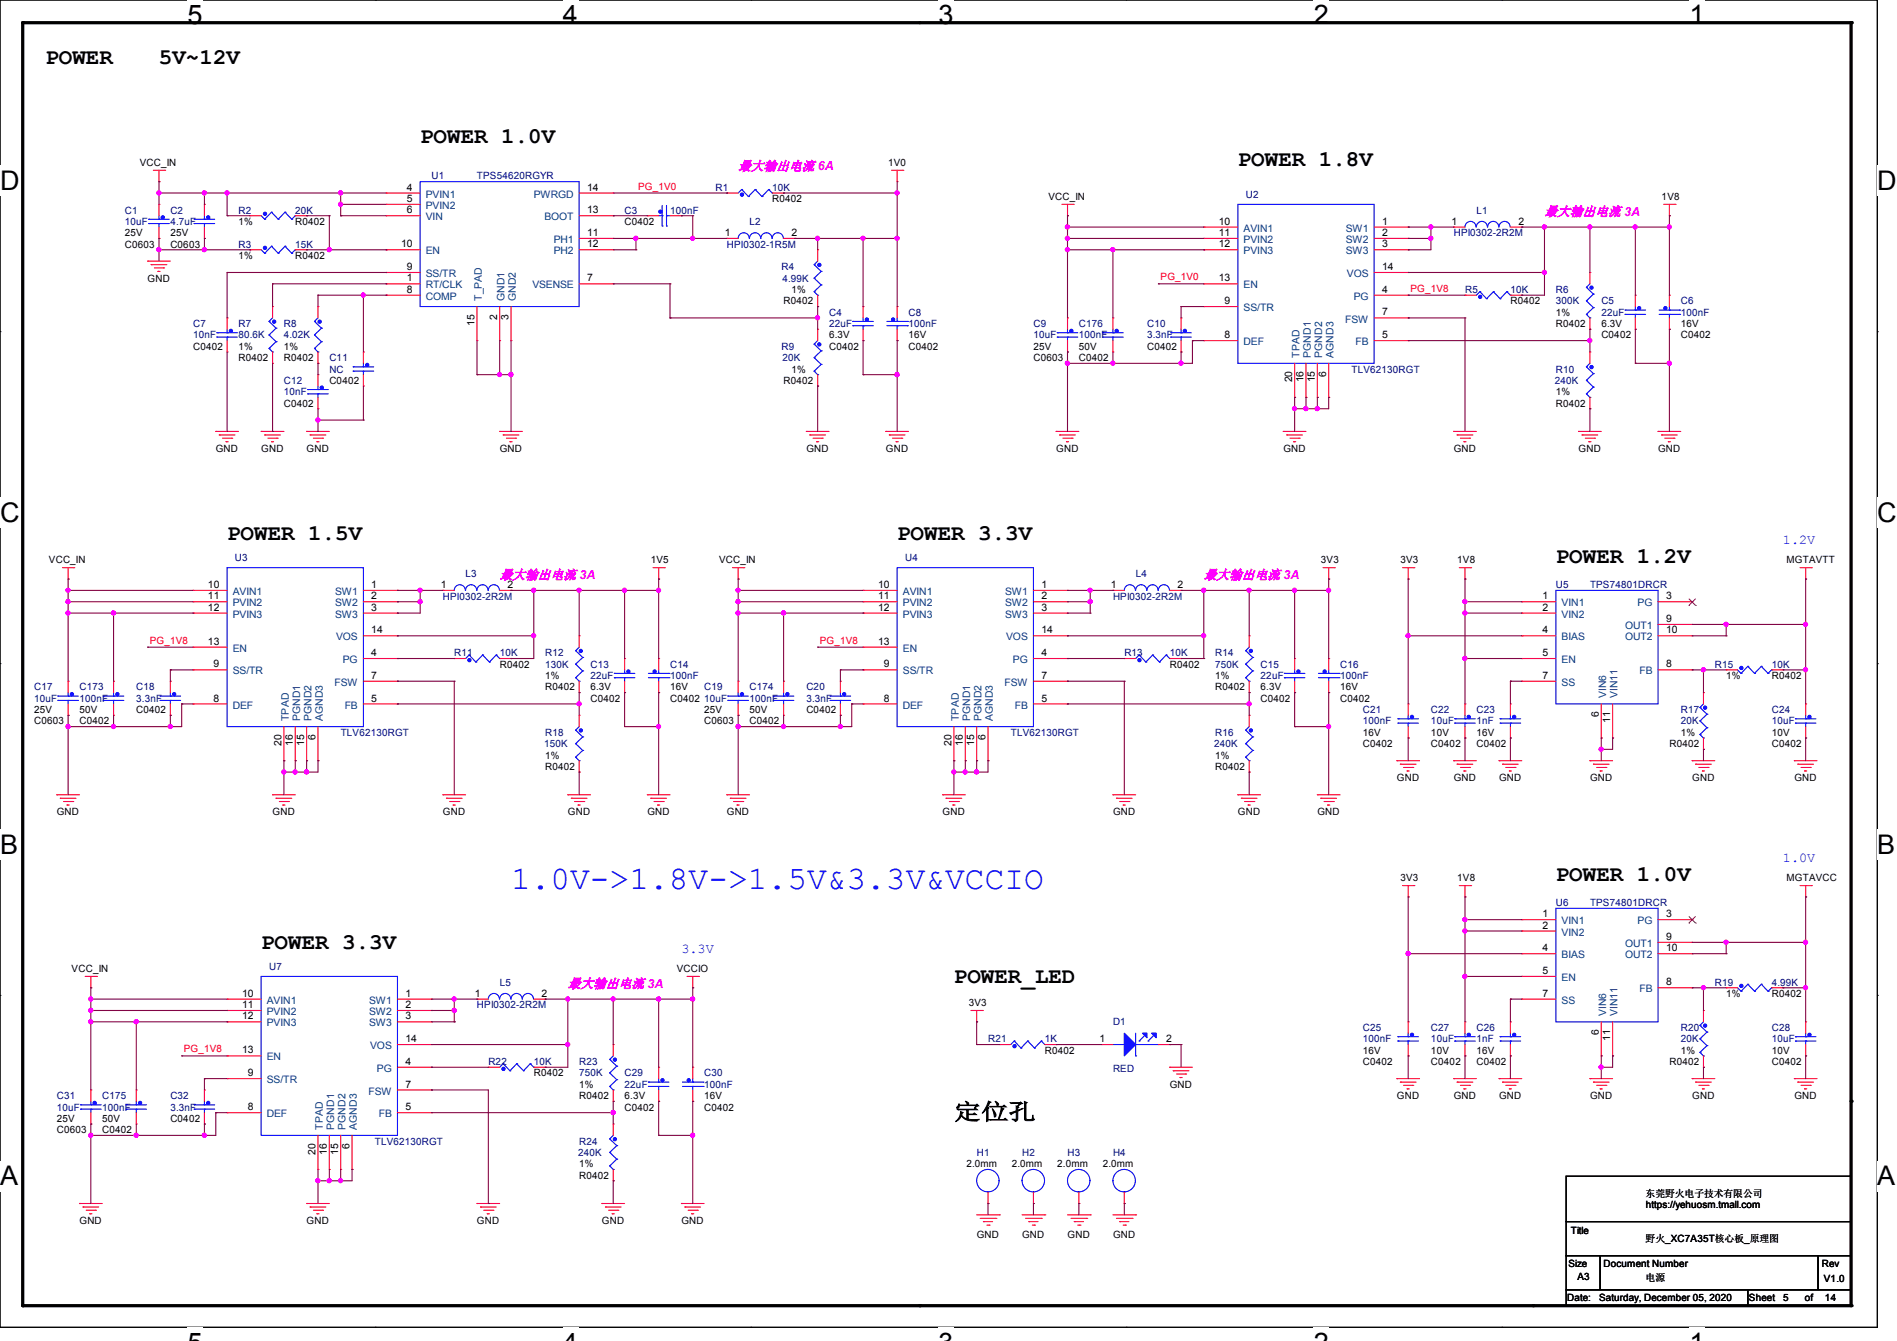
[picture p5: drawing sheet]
<svg xmlns="http://www.w3.org/2000/svg" width="297mm" height="210mm" viewBox="0 0 297 210" stroke-linecap="round" stroke-linejoin="round" font-family="sans-serif">
<defs><g id="words">
<text font-size="5.1" fill="#00f" x="80" y="139.2">1.0V-&gt;1.8V-&gt;1.5V&amp;3.3V&amp;VCCIO</text>
<g font-size="4.2">
<text x="29.4" y="3.8">5</text>
<text x="88.1" y="3.8">4</text>
<text x="146.9" y="3.8">3</text>
<text x="205.7" y="3.8">2</text>
<text x="264.5" y="3.8">1</text>
<text x="0" y="29.8">D</text>
<text x="293.9" y="29.8">D</text>
<text x="0" y="81.7">C</text>
<text x="293.9" y="81.7">C</text>
<text x="0" y="133.7">B</text>
<text x="293.9" y="133.7">B</text>
<text x="0" y="185.6">A</text>
<text x="293.9" y="185.6">A</text>
</g>
<g font-size="3.5">
<text x="7.1" y="9.9">POWER</text>
<text x="24.9" y="9.9">5V~12V</text>
<text x="65.8" y="22.4">POWER 1.0V</text>
<text x="193.8" y="26">POWER 1.8V</text>
<text x="35.6" y="84.6">POWER 1.5V</text>
<text x="140.5" y="84.6">POWER 3.3V</text>
<text x="243.6" y="88.2">POWER 1.2V</text>
<text x="243.6" y="138">POWER 1.0V</text>
<text x="40.9" y="148.6">POWER 3.3V</text>
<text x="149.3" y="154">POWER_LED</text>
<text x="149.4" y="175.3">定位孔</text>
</g>
<g font-size="2.1" fill="#f0f">
<text x="115.6" y="26.7">最大输出电流 6A</text>
<text x="241.8" y="33.8">最大输出电流 3A</text>
<text x="78.2" y="90.7">最大输出电流 3A</text>
<text x="188.5" y="90.7">最大输出电流 3A</text>
<text x="88.9" y="154.7">最大输出电流 3A</text>
</g>
<g font-size="2.1" fill="#00f">
<text x="279.1" y="85.2">1.2V</text>
<text x="279.1" y="135">1.0V</text>
<text x="106.7" y="149.2">3.3V</text>
</g>
<g font-size="1.6">
<text x="21.9" y="26">VCC_IN</text>
<text x="63.7" y="29.8">4</text>
<text x="91.9" y="29.8">14</text>
<text x="139" y="26">1V0</text>
<text x="37.3" y="35.2">1%</text>
<text x="46.2" y="35.2">R0402</text>
<text x="63.7" y="31.6">5</text>
<text x="63.7" y="33.4">6</text>
<text x="91.9" y="33.4">13</text>
<text x="97.8" y="35.2">C0402</text>
<text x="120.9" y="31.7">R0402</text>
<text x="164.1" y="31.3">VCC_IN</text>
<text x="190.8" y="35.2">10</text>
<text x="216.4" y="35.2">1</text>
<text x="227.3" y="35.2">1</text>
<text x="237.7" y="35.2">2</text>
<text x="260.2" y="31.3">1V8</text>
<text x="19.6" y="37">25V</text>
<text x="19.6" y="38.8">C0603</text>
<text x="26.7" y="37">25V</text>
<text x="26.7" y="38.8">C0603</text>
<text x="37.3" y="40.6">1%</text>
<text x="46.2" y="40.6">R0402</text>
<text x="62.8" y="38.7">10</text>
<text x="91.9" y="38.7">12</text>
<text x="91.9" y="37">11</text>
<text x="113.5" y="37">1</text>
<text x="123.9" y="37">2</text>
<text x="190.8" y="37">11</text>
<text x="190.8" y="38.7">12</text>
<text x="216.4" y="37">2</text>
<text x="216.4" y="38.7">3</text>
<text x="23.1" y="44.1">GND</text>
<text x="63.7" y="42.3">9</text>
<text x="63.7" y="44.1">1</text>
<text x="63.7" y="45.8">8</text>
<text x="91.9" y="44.1">7</text>
<text x="122.7" y="47.7">R0402</text>
<text x="123.9" y="45.9">1%</text>
<text x="190.8" y="44.1">13</text>
<text x="191.7" y="47.6">9</text>
<text x="216.4" y="42.3">14</text>
<text x="216.4" y="45.8">4</text>
<text x="236.5" y="47.7">R0402</text>
<text x="74.3" y="51" transform="rotate(-90 74.3 51)">15</text>
<text x="77.9" y="50.1" transform="rotate(-90 77.9 50.1)">2</text>
<text x="79.6" y="50.1" transform="rotate(-90 79.6 50.1)">3</text>
<text x="129.8" y="53">6.3V</text>
<text x="142.2" y="53">16V</text>
<text x="191.7" y="53">8</text>
<text x="216.4" y="49.4">7</text>
<text x="216.4" y="53">5</text>
<text x="243.6" y="51.2">R0402</text>
<text x="243.6" y="49.4">1%</text>
<text x="250.7" y="51.2">6.3V</text>
<text x="250.7" y="53">C0402</text>
<text x="263.2" y="51.2">16V</text>
<text x="263.2" y="53">C0402</text>
<text x="30.2" y="54.8">C0402</text>
<text x="37.3" y="56.6">R0402</text>
<text x="37.3" y="54.8">1%</text>
<text x="44.5" y="56.6">R0402</text>
<text x="44.5" y="54.8">1%</text>
<text x="123.9" y="58.3">1%</text>
<text x="129.8" y="54.8">C0402</text>
<text x="142.2" y="54.8">C0402</text>
<text x="161.8" y="54.8">25V</text>
<text x="161.8" y="56.6">C0603</text>
<text x="168.9" y="54.8">50V</text>
<text x="168.9" y="56.6">C0402</text>
<text x="179.6" y="54.8">C0402</text>
<text x="202.3" y="59.9" transform="rotate(-90 202.3 59.9)">20</text>
<text x="204.1" y="59.9" transform="rotate(-90 204.1 59.9)">16</text>
<text x="205.9" y="59.9" transform="rotate(-90 205.9 59.9)">15</text>
<text x="207.6" y="59" transform="rotate(-90 207.6 59)">6</text>
<text x="44.5" y="63.7">C0402</text>
<text x="51.6" y="60.1">C0402</text>
<text x="122.7" y="60.1">R0402</text>
<text x="243.6" y="63.7">R0402</text>
<text x="243.6" y="61.9">1%</text>
<text x="33.8" y="70.8">GND</text>
<text x="40.9" y="70.8">GND</text>
<text x="48" y="70.8">GND</text>
<text x="78.2" y="70.8">GND</text>
<text x="126.2" y="70.8">GND</text>
<text x="138.7" y="70.8">GND</text>
<text x="165.4" y="70.8">GND</text>
<text x="200.9" y="70.8">GND</text>
<text x="227.6" y="70.8">GND</text>
<text x="247.2" y="70.8">GND</text>
<text x="259.6" y="70.8">GND</text>
<text x="7.7" y="88.2">VCC_IN</text>
<text x="101.9" y="88.2">1V5</text>
<text x="112.6" y="88.2">VCC_IN</text>
<text x="206.8" y="88.2">3V3</text>
<text x="219.3" y="88.2">3V3</text>
<text x="228.1" y="88.2">1V8</text>
<text x="279.7" y="88.2">MGTAVTT</text>
<text x="32.6" y="92.1">10</text>
<text x="32.6" y="93.9">11</text>
<text x="32.6" y="95.6">12</text>
<text x="58.1" y="92.1">1</text>
<text x="58.1" y="93.9">2</text>
<text x="58.1" y="95.6">3</text>
<text x="69" y="92.1">1</text>
<text x="79.5" y="92.1">2</text>
<text x="137.5" y="92.1">10</text>
<text x="137.5" y="93.9">11</text>
<text x="137.5" y="95.6">12</text>
<text x="163" y="92.1">1</text>
<text x="163" y="93.9">2</text>
<text x="163" y="95.6">3</text>
<text x="173.9" y="92.1">1</text>
<text x="184.4" y="92.1">2</text>
<text x="241.5" y="93.9">1</text>
<text x="241.5" y="95.6">2</text>
<text x="260.8" y="93.9">3</text>
<text x="32.6" y="101">13</text>
<text x="58.1" y="99.2">14</text>
<text x="137.5" y="101">13</text>
<text x="163" y="99.2">14</text>
<text x="241.5" y="99.2">4</text>
<text x="260.8" y="97.4">9</text>
<text x="260.8" y="99.2">10</text>
<text x="33.4" y="104.5">9</text>
<text x="58.1" y="102.7">4</text>
<text x="58.1" y="106.3">7</text>
<text x="78.2" y="104.6">R0402</text>
<text x="85.3" y="106.3">1%</text>
<text x="138.4" y="104.5">9</text>
<text x="163" y="102.7">4</text>
<text x="163" y="106.3">7</text>
<text x="183.1" y="104.6">R0402</text>
<text x="190.3" y="106.3">1%</text>
<text x="241.5" y="102.7">5</text>
<text x="241.5" y="106.3">7</text>
<text x="260.8" y="104.5">8</text>
<text x="270.3" y="106.3">1%</text>
<text x="277.4" y="106.3">R0402</text>
<text x="5.3" y="111.7">25V</text>
<text x="5.3" y="113.5">C0603</text>
<text x="12.4" y="111.7">50V</text>
<text x="12.4" y="113.5">C0402</text>
<text x="21.3" y="111.7">C0402</text>
<text x="33.4" y="109.9">8</text>
<text x="58.1" y="109.9">5</text>
<text x="85.3" y="108.1">R0402</text>
<text x="92.5" y="108.1">6.3V</text>
<text x="92.5" y="109.9">C0402</text>
<text x="104.9" y="108.1">16V</text>
<text x="104.9" y="109.9">C0402</text>
<text x="110.2" y="111.7">25V</text>
<text x="110.2" y="113.5">C0603</text>
<text x="117.4" y="111.7">50V</text>
<text x="117.4" y="113.5">C0402</text>
<text x="126.2" y="111.7">C0402</text>
<text x="138.4" y="109.9">8</text>
<text x="163" y="109.9">5</text>
<text x="190.3" y="108.1">R0402</text>
<text x="197.4" y="108.1">6.3V</text>
<text x="197.4" y="109.9">C0402</text>
<text x="209.8" y="108.1">16V</text>
<text x="209.8" y="109.9">C0402</text>
<text x="250.3" y="112.3" transform="rotate(-90 250.3 112.3)">6</text>
<text x="252.1" y="113.2" transform="rotate(-90 252.1 113.2)">11</text>
<text x="44.1" y="116.8" transform="rotate(-90 44.1 116.8)">20</text>
<text x="45.8" y="116.8" transform="rotate(-90 45.8 116.8)">16</text>
<text x="47.6" y="116.8" transform="rotate(-90 47.6 116.8)">15</text>
<text x="49.4" y="115.9" transform="rotate(-90 49.4 115.9)">6</text>
<text x="85.3" y="118.8">1%</text>
<text x="149" y="116.8" transform="rotate(-90 149 116.8)">20</text>
<text x="150.7" y="116.8" transform="rotate(-90 150.7 116.8)">16</text>
<text x="152.5" y="116.8" transform="rotate(-90 152.5 116.8)">15</text>
<text x="154.3" y="115.9" transform="rotate(-90 154.3 115.9)">6</text>
<text x="190.3" y="118.8">1%</text>
<text x="213.4" y="115.2">16V</text>
<text x="213.4" y="117">C0402</text>
<text x="224" y="115.2">10V</text>
<text x="224" y="117">C0402</text>
<text x="231.2" y="115.2">16V</text>
<text x="231.2" y="117">C0402</text>
<text x="261.4" y="117">R0402</text>
<text x="263.2" y="115.2">1%</text>
<text x="277.4" y="115.2">10V</text>
<text x="277.4" y="117">C0402</text>
<text x="85.3" y="120.6">R0402</text>
<text x="190.3" y="120.6">R0402</text>
<text x="218.7" y="122.3">GND</text>
<text x="227.6" y="122.3">GND</text>
<text x="234.7" y="122.3">GND</text>
<text x="248.9" y="122.3">GND</text>
<text x="264.9" y="122.3">GND</text>
<text x="280.9" y="122.3">GND</text>
<text x="8.9" y="127.7">GND</text>
<text x="42.7" y="127.7">GND</text>
<text x="69.3" y="127.7">GND</text>
<text x="88.9" y="127.7">GND</text>
<text x="101.4" y="127.7">GND</text>
<text x="113.8" y="127.7">GND</text>
<text x="147.6" y="127.7">GND</text>
<text x="174.3" y="127.7">GND</text>
<text x="193.8" y="127.7">GND</text>
<text x="206.3" y="127.7">GND</text>
<text x="219.3" y="138">3V3</text>
<text x="228.1" y="138">1V8</text>
<text x="241.5" y="143.6">1</text>
<text x="260.8" y="143.6">3</text>
<text x="279.7" y="138">MGTAVCC</text>
<text x="241.5" y="145.4">2</text>
<text x="241.5" y="149">4</text>
<text x="260.8" y="147.2">9</text>
<text x="260.8" y="149">10</text>
<text x="11.2" y="152.2">VCC_IN</text>
<text x="106" y="152.2">VCCIO</text>
<text x="241.5" y="152.5">5</text>
<text x="260.8" y="154.3">8</text>
<text x="37.9" y="156.1">10</text>
<text x="37.9" y="157.9">11</text>
<text x="37.9" y="159.6">12</text>
<text x="63.5" y="156.1">1</text>
<text x="63.5" y="157.9">2</text>
<text x="63.5" y="159.6">3</text>
<text x="74.3" y="156.1">1</text>
<text x="84.8" y="156.1">2</text>
<text x="151.7" y="157.6">3V3</text>
<text x="241.5" y="156.1">7</text>
<text x="270.3" y="156.1">1%</text>
<text x="277.4" y="156.1">R0402</text>
<text x="37.9" y="165">13</text>
<text x="63.5" y="163.2">14</text>
<text x="63.5" y="166.8">4</text>
<text x="163.6" y="165">R0402</text>
<text x="172.1" y="163.2">1</text>
<text x="182.6" y="163.2">2</text>
<text x="213.4" y="165">16V</text>
<text x="213.4" y="166.8">C0402</text>
<text x="224" y="165">10V</text>
<text x="224" y="166.8">C0402</text>
<text x="231.2" y="165">16V</text>
<text x="231.2" y="166.8">C0402</text>
<text x="250.3" y="162.1" transform="rotate(-90 250.3 162.1)">6</text>
<text x="252.1" y="163" transform="rotate(-90 252.1 163)">11</text>
<text x="261.4" y="166.8">R0402</text>
<text x="263.2" y="165">1%</text>
<text x="277.4" y="165">10V</text>
<text x="277.4" y="166.8">C0402</text>
<text x="38.8" y="168.5">9</text>
<text x="38.8" y="173.9">8</text>
<text x="63.5" y="170.3">7</text>
<text x="63.5" y="173.9">5</text>
<text x="83.6" y="168.6">R0402</text>
<text x="90.7" y="172.1">R0402</text>
<text x="90.7" y="170.3">1%</text>
<text x="97.8" y="172.1">6.3V</text>
<text x="97.8" y="173.9">C0402</text>
<text x="110.2" y="172.1">16V</text>
<text x="110.2" y="173.9">C0402</text>
<text x="183.1" y="170.3">GND</text>
<text x="218.7" y="172.1">GND</text>
<text x="227.6" y="172.1">GND</text>
<text x="234.7" y="172.1">GND</text>
<text x="248.9" y="172.1">GND</text>
<text x="264.9" y="172.1">GND</text>
<text x="280.9" y="172.1">GND</text>
<text x="8.9" y="175.7">25V</text>
<text x="8.9" y="177.5">C0603</text>
<text x="16" y="175.7">50V</text>
<text x="16" y="177.5">C0402</text>
<text x="26.7" y="175.7">C0402</text>
<text x="54.7" y="179.9" transform="rotate(-90 54.7 179.9)">6</text>
<text x="49.4" y="180.8" transform="rotate(-90 49.4 180.8)">20</text>
<text x="51.2" y="180.8" transform="rotate(-90 51.2 180.8)">16</text>
<text x="53" y="180.8" transform="rotate(-90 53 180.8)">15</text>
<text x="90.7" y="184.6">R0402</text>
<text x="90.7" y="182.8">1%</text>
<text x="151.3" y="182.8">2.0mm</text>
<text x="158.4" y="182.8">2.0mm</text>
<text x="165.5" y="182.8">2.0mm</text>
<text x="172.6" y="182.8">2.0mm</text>
<text x="12.4" y="191.7">GND</text>
<text x="48" y="191.7">GND</text>
<text x="74.7" y="191.7">GND</text>
<text x="94.2" y="191.7">GND</text>
<text x="106.7" y="191.7">GND</text>
<text x="257.7" y="187.4">东莞野火电子技术有限公司</text>
<text x="257.7" y="189.2">https://yehuosm.tmall.com</text>
<text x="152.9" y="193.8">GND</text>
<text x="160" y="193.8">GND</text>
<text x="167.1" y="193.8">GND</text>
<text x="174.3" y="193.8">GND</text>
<text x="245.9" y="193.3">Title</text>
<text x="257.7" y="194.5">野火_XC7A35T核心板_原理图</text>
<text x="245.4" y="203.8">Date:</text>
<text x="245.5" y="198.5">Size</text>
<text x="247" y="200.4">A3</text>
<text x="250.4" y="203.8">Saturday, December 05, 2020</text>
<text x="251.1" y="198.5">Document Number</text>
<text x="257.7" y="200.6">电源</text>
<text x="273.8" y="203.8">Sheet</text>
<text x="279.2" y="203.8">5</text>
<text x="282.6" y="203.8">of</text>
<text x="285.2" y="198.5">Rev</text>
<text x="285.6" y="200.7">V1.0</text>
<text x="285.7" y="203.8">14</text>
</g>
<g font-size="1.6" fill="#000080">
<text x="67.6" y="28.1">U1</text>
<text x="74.7" y="28.1">TPS54620RGYR</text>
<text x="112" y="29.9">R1</text>
<text x="120.9" y="29.9">10K</text>
<text x="19.6" y="33.4">C1</text>
<text x="19.6" y="35.2">10uF</text>
<text x="26.7" y="33.4">C2</text>
<text x="26.7" y="35.2">4.7uF</text>
<text x="37.3" y="33.4">R2</text>
<text x="46.2" y="33.4">20K</text>
<text x="97.8" y="33.4">C3</text>
<text x="104.9" y="33.4">100nF</text>
<text x="117.4" y="35.2">L2</text>
<text x="195" y="30.9">U2</text>
<text x="231.2" y="33.4">L1</text>
<text x="37.3" y="38.8">R3</text>
<text x="46.2" y="38.8">15K</text>
<text x="113.8" y="38.8">HPI0302-1R5M</text>
<text x="227.6" y="37">HPI0302-2R2M</text>
<text x="122.4" y="42.3">R4</text>
<text x="122.5" y="44.1">4.99K</text>
<text x="229.4" y="45.9">R5</text>
<text x="236.5" y="45.9">10K</text>
<text x="243.6" y="45.9">R6</text>
<text x="243.6" y="47.7">300K</text>
<text x="250.7" y="47.7">C5</text>
<text x="263.2" y="47.7">C6</text>
<text x="30.2" y="51.2">C7</text>
<text x="30.2" y="53">10nF</text>
<text x="37.3" y="51.2">R7</text>
<text x="37.3" y="53">80.6K</text>
<text x="44.5" y="51.2">R8</text>
<text x="44.5" y="53">4.02K</text>
<text x="129.8" y="49.4">C4</text>
<text x="129.8" y="51.2">22uF</text>
<text x="142.2" y="49.4">C8</text>
<text x="142.2" y="51.2">100nF</text>
<text x="161.8" y="51.2">C9</text>
<text x="161.8" y="53">10uF</text>
<text x="168.9" y="51.2">C176</text>
<text x="168.9" y="53">100nF</text>
<text x="179.6" y="51.2">C10</text>
<text x="179.6" y="53">3.3nF</text>
<text x="250.7" y="49.4">22uF</text>
<text x="263.2" y="49.4">100nF</text>
<text x="51.6" y="56.6">C11</text>
<text x="51.6" y="58.3">NC</text>
<text x="122.4" y="54.8">R9</text>
<text x="122.5" y="56.6">20K</text>
<text x="211.6" y="58.3">TLV62130RGT</text>
<text x="243.6" y="58.3">R10</text>
<text x="44.5" y="60.1">C12</text>
<text x="44.5" y="61.9">10nF</text>
<text x="243.4" y="60.1">240K</text>
<text x="36.8" y="87.8">U3</text>
<text x="141.7" y="87.8">U4</text>
<text x="69.3" y="93.9">HPI0302-2R2M</text>
<text x="72.9" y="90.3">L3</text>
<text x="174.3" y="93.9">HPI0302-2R2M</text>
<text x="177.8" y="90.3">L4</text>
<text x="243.6" y="92.1">U5</text>
<text x="248.9" y="92.1">TPS74801DRCR</text>
<text x="71.1" y="102.8">R11</text>
<text x="78.2" y="102.8">10K</text>
<text x="85.3" y="102.8">R12</text>
<text x="85.3" y="104.6">130K</text>
<text x="92.5" y="104.6">C13</text>
<text x="92.5" y="106.3">22uF</text>
<text x="104.9" y="104.6">C14</text>
<text x="104.9" y="106.3">100nF</text>
<text x="176" y="102.8">R13</text>
<text x="183.1" y="102.8">10K</text>
<text x="190.3" y="102.8">R14</text>
<text x="190.3" y="104.6">750K</text>
<text x="197.4" y="104.6">C15</text>
<text x="197.4" y="106.3">22uF</text>
<text x="209.8" y="104.6">C16</text>
<text x="209.8" y="106.3">100nF</text>
<text x="268.5" y="104.6">R15</text>
<text x="277.4" y="104.6">10K</text>
<text x="5.3" y="108.1">C17</text>
<text x="5.3" y="109.9">10uF</text>
<text x="12.4" y="108.1">C173</text>
<text x="12.4" y="109.9">100nF</text>
<text x="21.3" y="108.1">C18</text>
<text x="21.3" y="109.9">3.3nF</text>
<text x="110.2" y="108.1">C19</text>
<text x="110.2" y="109.9">10uF</text>
<text x="117.4" y="108.1">C174</text>
<text x="117.4" y="109.9">100nF</text>
<text x="126.2" y="108.1">C20</text>
<text x="126.2" y="109.9">3.3nF</text>
<text x="213.4" y="111.7">C21</text>
<text x="213.4" y="113.5">100nF</text>
<text x="224" y="111.7">C22</text>
<text x="224" y="113.5">10uF</text>
<text x="231.2" y="111.7">C23</text>
<text x="231.2" y="113.5">1nF</text>
<text x="263.2" y="111.7">R17</text>
<text x="263.2" y="113.5">20K</text>
<text x="277.4" y="111.7">C24</text>
<text x="277.4" y="113.5">10uF</text>
<text x="53.3" y="115.2">TLV62130RGT</text>
<text x="85.2" y="117">150K</text>
<text x="85.3" y="115.2">R18</text>
<text x="158.3" y="115.2">TLV62130RGT</text>
<text x="190.1" y="117">240K</text>
<text x="190.3" y="115.2">R16</text>
<text x="243.6" y="141.9">U6</text>
<text x="248.9" y="141.9">TPS74801DRCR</text>
<text x="42.1" y="151.8">U7</text>
<text x="78.2" y="154.3">L5</text>
<text x="268.5" y="154.3">R19</text>
<text x="277.4" y="154.3">4.99K</text>
<text x="74.7" y="157.9">HPI0302-2R2M</text>
<text x="174.3" y="160.6">D1</text>
<text x="213.4" y="161.5">C25</text>
<text x="224" y="161.5">C27</text>
<text x="231.2" y="161.5">C26</text>
<text x="263.2" y="161.5">R20</text>
<text x="277.4" y="161.5">C28</text>
<text x="76.5" y="166.8">R22</text>
<text x="83.6" y="166.8">10K</text>
<text x="90.7" y="166.8">R23</text>
<text x="154.7" y="163.2">R21</text>
<text x="163.6" y="163.2">1K</text>
<text x="174.3" y="167.9">RED</text>
<text x="213.4" y="163.2">100nF</text>
<text x="224" y="163.2">10uF</text>
<text x="231.2" y="163.2">1nF</text>
<text x="263.2" y="163.2">20K</text>
<text x="277.4" y="163.2">10uF</text>
<text x="8.9" y="172.1">C31</text>
<text x="8.9" y="173.9">10uF</text>
<text x="16" y="172.1">C175</text>
<text x="16" y="173.9">100nF</text>
<text x="26.7" y="172.1">C32</text>
<text x="26.7" y="173.9">3.3nF</text>
<text x="90.7" y="168.6">750K</text>
<text x="97.8" y="168.6">C29</text>
<text x="97.8" y="170.3">22uF</text>
<text x="110.2" y="168.6">C30</text>
<text x="110.2" y="170.3">100nF</text>
<text x="58.7" y="179.2">TLV62130RGT</text>
<text x="90.7" y="179.2">R24</text>
<text x="90.5" y="181">240K</text>
<text x="152.9" y="181">H1</text>
<text x="160" y="181">H2</text>
<text x="167.1" y="181">H3</text>
<text x="174.3" y="181">H4</text>
</g>
<g font-size="1.6" fill="#f00">
<text x="99.9" y="29.7">PG_1V0</text>
<text x="181.7" y="43.9">PG_1V0</text>
<text x="220.8" y="45.7">PG_1V8</text>
<text x="23.5" y="100.8">PG_1V8</text>
<text x="128.4" y="100.8">PG_1V8</text>
<text x="28.8" y="164.8">PG_1V8</text>
</g>
<g font-size="1.6" fill="#004080">
<text x="66.7" y="30.9">PVIN1</text>
<text x="66.7" y="32.7">PVIN2</text>
<text x="66.7" y="34.5">VIN</text>
<text x="83.6" y="30.9">PWRGD</text>
<text x="85.2" y="34.5">BOOT</text>
<text x="66.7" y="39.8">EN</text>
<text x="86.7" y="39.8">PH2</text>
<text x="86.7" y="38.1">PH1</text>
<text x="194.7" y="36.3">AVIN1</text>
<text x="194.7" y="38.1">PVIN2</text>
<text x="194.7" y="39.8">PVIN3</text>
<text x="210.7" y="36.3">SW1</text>
<text x="210.7" y="38.1">SW2</text>
<text x="210.7" y="39.8">SW3</text>
<text x="66.7" y="43.4">SS/TR</text>
<text x="66.7" y="45.2">RT/CLK</text>
<text x="66.7" y="46.9">COMP</text>
<text x="75.4" y="47.1" transform="rotate(-90 75.4 47.1)">T_PAD</text>
<text x="79" y="47.1" transform="rotate(-90 79 47.1)">GND1</text>
<text x="80.8" y="47.1" transform="rotate(-90 80.8 47.1)">GND2</text>
<text x="83.4" y="45.2">VSENSE</text>
<text x="194.7" y="45.2">EN</text>
<text x="210.9" y="43.4">VOS</text>
<text x="211.9" y="46.9">PG</text>
<text x="194.7" y="48.7">SS/TR</text>
<text x="210.6" y="50.5">FSW</text>
<text x="194.7" y="54.1">DEF</text>
<text x="203.5" y="56" transform="rotate(-90 203.5 56)">TPAD</text>
<text x="205.2" y="56" transform="rotate(-90 205.2 56)">PGND1</text>
<text x="207" y="56" transform="rotate(-90 207 56)">PGND2</text>
<text x="208.8" y="56" transform="rotate(-90 208.8 56)">AGND3</text>
<text x="212.2" y="54.1">FB</text>
<text x="36.5" y="93.2">AVIN1</text>
<text x="36.5" y="95">PVIN2</text>
<text x="52.5" y="93.2">SW1</text>
<text x="52.5" y="95">SW2</text>
<text x="141.4" y="93.2">AVIN1</text>
<text x="141.4" y="95">PVIN2</text>
<text x="157.4" y="93.2">SW1</text>
<text x="157.4" y="95">SW2</text>
<text x="244.5" y="95">VIN1</text>
<text x="256.4" y="95">PG</text>
<text x="36.5" y="96.7">PVIN3</text>
<text x="52.5" y="96.7">SW3</text>
<text x="52.6" y="100.3">VOS</text>
<text x="141.4" y="96.7">PVIN3</text>
<text x="157.4" y="96.7">SW3</text>
<text x="157.5" y="100.3">VOS</text>
<text x="244.5" y="96.7">VIN2</text>
<text x="244.5" y="100.3">BIAS</text>
<text x="254.4" y="98.5">OUT1</text>
<text x="254.4" y="100.3">OUT2</text>
<text x="36.5" y="102.1">EN</text>
<text x="36.5" y="105.6">SS/TR</text>
<text x="52.4" y="107.4">FSW</text>
<text x="53.7" y="103.8">PG</text>
<text x="141.4" y="102.1">EN</text>
<text x="141.4" y="105.6">SS/TR</text>
<text x="157.3" y="107.4">FSW</text>
<text x="158.6" y="103.8">PG</text>
<text x="244.5" y="103.8">EN</text>
<text x="244.5" y="107.4">SS</text>
<text x="256.7" y="105.6">FB</text>
<text x="36.5" y="111">DEF</text>
<text x="45.2" y="112.9" transform="rotate(-90 45.2 112.9)">TPAD</text>
<text x="47" y="112.9" transform="rotate(-90 47 112.9)">PGND1</text>
<text x="48.8" y="112.9" transform="rotate(-90 48.8 112.9)">PGND2</text>
<text x="50.5" y="112.9" transform="rotate(-90 50.5 112.9)">AGND3</text>
<text x="54" y="111">FB</text>
<text x="141.4" y="111">DEF</text>
<text x="150.1" y="112.9" transform="rotate(-90 150.1 112.9)">TPAD</text>
<text x="151.9" y="112.9" transform="rotate(-90 151.9 112.9)">PGND1</text>
<text x="153.7" y="112.9" transform="rotate(-90 153.7 112.9)">PGND2</text>
<text x="155.4" y="112.9" transform="rotate(-90 155.4 112.9)">AGND3</text>
<text x="158.9" y="111">FB</text>
<text x="251.5" y="109.3" transform="rotate(-90 251.5 109.3)">VIN6</text>
<text x="253.2" y="109.3" transform="rotate(-90 253.2 109.3)">VIN11</text>
<text x="244.5" y="144.7">VIN1</text>
<text x="244.5" y="146.5">VIN2</text>
<text x="254.4" y="148.3">OUT1</text>
<text x="256.4" y="144.7">PG</text>
<text x="244.5" y="150.1">BIAS</text>
<text x="244.5" y="153.6">EN</text>
<text x="254.4" y="150.1">OUT2</text>
<text x="256.7" y="155.4">FB</text>
<text x="41.8" y="157.2">AVIN1</text>
<text x="41.8" y="159">PVIN2</text>
<text x="41.8" y="160.7">PVIN3</text>
<text x="57.8" y="157.2">SW1</text>
<text x="57.8" y="159">SW2</text>
<text x="57.8" y="160.7">SW3</text>
<text x="244.5" y="157.2">SS</text>
<text x="251.5" y="159.1" transform="rotate(-90 251.5 159.1)">VIN6</text>
<text x="253.2" y="159.1" transform="rotate(-90 253.2 159.1)">VIN11</text>
<text x="41.8" y="166.1">EN</text>
<text x="58" y="164.3">VOS</text>
<text x="59" y="167.9">PG</text>
<text x="41.8" y="169.6">SS/TR</text>
<text x="57.7" y="171.4">FSW</text>
<text x="41.8" y="175">DEF</text>
<text x="50.5" y="176.9" transform="rotate(-90 50.5 176.9)">TPAD</text>
<text x="52.3" y="176.9" transform="rotate(-90 52.3 176.9)">PGND1</text>
<text x="54.1" y="176.9" transform="rotate(-90 54.1 176.9)">PGND2</text>
<text x="55.9" y="176.9" transform="rotate(-90 55.9 176.9)">AGND3</text>
<text x="59.3" y="175">FB</text>
</g>
</g></defs>
<path d="M0 0h293.9v207.9h-293.9z" fill="none" stroke="#000" stroke-width=".17"/>
<g fill="#fff">
<path d="M29.4 0h2.3v4.7h-2.3z"/>
<path d="M29.4 207.9h2.3v2.1h-2.3z"/>
</g>
<path d="M58.8 0h.1M58.8 207.9h.1" fill="none" stroke="#000" stroke-width=".17"/>
<g fill="#fff">
<path d="M88.1 0h2.4v4.7h-2.4z"/>
<path d="M88.1 207.9h2.4v2.1h-2.4z"/>
</g>
<path d="M117.6 0h.1M117.6 207.9h.1" fill="none" stroke="#000" stroke-width=".17"/>
<g fill="#fff">
<path d="M146.9 0h2.4v4.7h-2.4z"/>
<path d="M146.9 207.9h2.4v2.1h-2.4z"/>
</g>
<path d="M176.3 0h.1M176.3 207.9h.1" fill="none" stroke="#000" stroke-width=".17"/>
<g fill="#fff">
<path d="M205.7 0h2.4v4.7h-2.4z"/>
<path d="M205.7 207.9h2.4v2.1h-2.4z"/>
</g>
<path d="M235.1 0h.1M235.1 207.9h.1" fill="none" stroke="#000" stroke-width=".17"/>
<g fill="#fff">
<path d="M264.5 0h2.4v4.7h-2.4z"/>
<path d="M264.5 207.9h2.4v2.1h-2.4z"/>
<path d="M0 26h3v4.7h-3z"/>
<path d="M293.9 26h3.1v4.7h-3.1z"/>
<path d="M0 77.9h3v4.7h-3z"/>
<path d="M293.9 77.9h3.1v4.7h-3.1z"/>
</g>
<path d="M0 51.9h.1M293.9 51.9h.1" fill="none" stroke="#000" stroke-width=".17"/>
<g fill="#fff">
<path d="M0 129.9h2.8v4.7h-2.8z"/>
<path d="M293.9 129.9h2.9v4.7h-2.9z"/>
</g>
<path d="M0 103.9h.1M293.9 103.9h.1" fill="none" stroke="#000" stroke-width=".17"/>
<g fill="#fff">
<path d="M-.1 181.8h2.9v4.8h-2.9z"/>
<path d="M293.8 181.8h3v4.8h-3z"/>
</g>
<path d="M0 155.9h.1M293.9 155.9h.1M245.2 184.2h44.6v7.1h-44.6zM245.2 191.3h44.6v5.3h-44.6zM245.2 196.6h5.3v5.4h-5.3zM250.5 196.6h34.1v5.4h-34.1zM284.6 196.6h5.2v5.4h-5.2zM245.2 202h28.4v2.5h-28.4zM273.6 202h16.2v2.5h-16.2z" fill="none" stroke="#000" stroke-width=".17"/>
<path d="M3.6 3.6h286.2v200.9h-286.2z" fill="none" stroke="#000" stroke-width=".51"/>
<g fill="#000">
<circle cx="3.6" cy="3.6" r=".25"/>
<circle cx="289.8" cy="3.6" r=".25"/>
<circle cx="289.8" cy="172.5" r=".25"/>
<circle cx="3.6" cy="204.5" r=".25"/>
<circle cx="144" cy="204.5" r=".25"/>
<circle cx="240" cy="204.5" r=".25"/>
<circle cx="289.8" cy="204.5" r=".25"/>
</g>
<g fill="none" stroke="#f00" stroke-width=".17">
<path d="M24 26.7h1.8M24.9 28.4h.1M24.9 32h.1M24.9 37.3h.1M24.9 26.7v1.7M24.9 32v1.8M24.9 35.6v1.7M25.8 26.7h.1M32 32h.1M32 37.3h.1M32 32v1.8M32 35.6v1.7"/>
<path d="M39.1 39.1h.1M39.1 33.8h.1M39.1 33.8h1.8M39.1 39.1h1.8M46.2 33.8h1.8M46.2 39.1h1.8M48 39.1h.1M48 33.8h.1M60.5 30.2h.1M60.5 32h.1M60.5 33.8h.1M60.5 39.1h.1"/>
<path d="M60.5 32h5.3M60.5 30.2h5.3M60.5 33.8h5.3M60.5 39.1h5.3M90.7 37.3h5.3M90.7 30.2h5.3M90.7 33.8h5.3M90.7 39.1h5.3M96 39.1h.1M96 37.3h.1M96 33.8h.1M96 30.2h.1"/>
<path d="M101.3 33.8h.1M101.3 33.8h1.8M104.9 33.8h1.8M106.7 33.8h.1M113.8 37.3h.1M113.8 30.2h.1M113.8 37.3h1.8M113.8 30.2h1.8M120.9 30.2h1.8M122.7 30.2h.1M122.7 37.3h1.8M124.5 37.3h.1"/>
<path d="M128 39.1h.1M128 39.1v1.8M139.6 26.7h1.8M140.5 28.4h.1M140.5 26.7v1.7M141.4 26.7h.1M166.2 32h1.8M167.1 33.8h.1M167.1 32v1.8M168 32h.1M188.5 35.6h.1M188.5 37.3h.1"/>
<path d="M188.5 39.1h.1M188.5 35.6h5.3M188.5 37.3h5.3M188.5 39.1h5.3M215.1 35.6h5.4M215.1 37.3h5.4M215.1 39.1h5.4M220.5 35.6h.1M220.5 37.3h.1M220.5 39.1h.1M227.6 35.6h.1M227.6 35.6h1.8"/>
<path d="M236.5 35.6h1.8M238.3 35.6h.1M260.5 32h1.8M261.4 33.8h.1M261.4 32v1.8M262.3 32h.1M23.1 40.9h.1M23.1 40.9h3.6M23.7 41.4h.1M23.7 41.4h2.4M24.2 42h1.4M24.7 42.5h.1"/>
<path d="M24.7 42.5h.4M25.6 42h.1M35.6 49.8h.1M35.6 55.1h.1M35.6 49.8v1.8M35.6 53.3v1.8M42.7 48h.1M42.7 56.9h.1M42.7 48v1.8M42.7 55.1v1.8M49.8 48h.1M49.8 56.9h.1"/>
<path d="M49.8 58.7h.1M49.8 48v1.8M49.8 55.1v1.8M49.8 58.7v1.8M56.9 55.1h.1M56.9 55.1v1.8M56.9 58.7v1.8M60.5 42.7h.1M60.5 44.4h.1M60.5 46.2h.1M60.5 46.2h5.3M60.5 42.7h5.3"/>
<path d="M60.5 44.4h5.3M74.7 53.3h.1M74.7 48v5.3M78.2 53.3h.1M78.2 48v5.3M80 53.3h.1M80 48v5.3M90.7 44.4h5.3M96 44.4h.1M128 51.6h.1M128 48h.1M128 46.2v1.8"/>
<path d="M128 51.6v1.7M128 58.7v1.8M135.1 48h.1M135.1 53.3h.1M135.1 48v1.8M135.1 51.6v1.7M140.5 48h.1M140.5 53.3h.1M140.5 48v1.8M140.5 51.6v1.7M167.1 49.8h.1M167.1 55.1h.1"/>
<path d="M167.1 49.8v1.8M167.1 53.3v1.8M174.2 49.8h.1M174.2 55.1h.1M174.2 49.8v1.8M174.2 53.3v1.8M184.9 49.8h.1M184.9 55.1h.1M184.9 49.8v1.8M184.9 53.3v1.8M188.5 44.4h.1M188.5 48h.1"/>
<path d="M188.5 53.3h.1M188.5 44.4h5.3M188.5 48h5.3M188.5 53.3h5.3M202.7 56.9v5.3M204.5 56.9v5.3M206.2 56.9v5.3M208 56.9v5.3M215.1 46.2h5.4M215.1 42.7h5.4M215.1 53.3h5.4M215.1 49.8h5.4"/>
<path d="M220.5 42.7h.1M220.5 46.2h.1M220.5 49.8h.1M220.5 53.3h.1M229.4 46.2h.1M229.4 46.2h1.7M236.5 46.2h1.8M238.3 46.2h.1M248.9 55.1h.1M248.9 42.7h.1M248.9 51.6h.1M248.9 42.7v1.7"/>
<path d="M248.9 49.8v1.8M248.9 55.1v1.8M256 46.2h.1M256 51.6h.1M256 46.2v1.8M256 49.8v1.8M261.4 46.2h.1M261.4 51.6h.1M261.4 46.2v1.8M261.4 49.8v1.8M33.8 67.6h.1M33.8 67.6h3.5"/>
<path d="M34.3 68.1h.1M34.3 68.1h2.5M34.8 68.6h1.5M35.4 69.2h.1M35.4 69.2h.3M36.3 68.6h.1M40.9 67.6h.1M40.9 67.6h3.5M41.4 68.1h.1M41.4 68.1h2.5M42 68.6h1.4M42.5 69.2h.1"/>
<path d="M42.5 69.2h.3M43.4 68.6h.1M48 67.6h.1M48 67.6h3.6M48.6 68.1h.1M48.6 68.1h2.4M49.1 68.6h1.4M49.6 69.2h.1M49.6 69.2h.4M49.8 64h.1M49.8 62.2v1.8M50.5 68.6h.1"/>
<path d="M56.9 60.5h.1M78.2 67.6h.1M78.2 67.6h3.6M78.8 68.1h.1M78.8 68.1h2.4M79.3 68.6h1.4M79.8 69.2h.1M79.8 69.2h.4M80.7 68.6h.1M126.2 67.6h.1M126.2 67.6h3.6M126.8 68.1h.1"/>
<path d="M126.8 68.1h2.4M127.3 68.6h1.4M127.8 69.2h.1M127.8 69.2h.4M128 60.5h.1M128.7 68.6h.1M138.7 67.6h.1M138.7 67.6h3.5M139.2 68.1h.1M139.2 68.1h2.5M139.7 68.6h1.5M140.3 69.2h.1"/>
<path d="M140.3 69.2h.3M141.2 68.6h.1M165.4 67.6h.1M165.4 67.6h3.5M165.9 68.1h.1M165.9 68.1h2.5M166.4 68.6h1.5M167 69.2h.1M167 69.2h.3M167.9 68.6h.1M200.9 67.6h.1M200.9 67.6h3.6"/>
<path d="M201.5 68.1h.1M201.5 68.1h2.4M202 68.6h1.4M202.5 69.2h.1M202.5 69.2h.4M202.7 62.2h.1M203.4 68.6h.1M204.5 62.2h.1M206.2 62.2h.1M208 62.2h.1M227.6 67.6h.1M227.6 67.6h3.5"/>
<path d="M228.1 68.1h.1M228.1 68.1h2.5M228.6 68.6h1.5M229.2 69.2h.1M229.2 69.2h.3M230.1 68.6h.1M247.1 67.6h.1M247.1 67.6h3.6M247.7 68.1h.1M247.7 68.1h2.4M248.2 68.6h1.4M248.8 69.2h.1"/>
<path d="M248.8 69.2h.3M248.9 64h.1M248.9 62.2v1.8M249.6 68.6h.1M259.6 67.6h.1M259.6 67.6h3.5M260.1 68.1h.1M260.1 68.1h2.5M260.6 68.6h1.5M261.2 69.2h.1M261.2 69.2h.3M262.1 68.6h.1"/>
<path d="M9.8 88.9h1.8M10.7 90.7h.1M10.7 88.9v1.8M11.6 88.9h.1M30.2 92.5h.1M30.2 94.2h.1M30.2 96h.1M30.2 92.5h5.4M30.2 94.2h5.4M30.2 96h5.4M56.9 92.5h5.3M56.9 94.2h5.3"/>
<path d="M56.9 96h5.3M56.9 99.6h5.3M62.2 92.5h.1M62.2 94.2h.1M62.2 96h.1M62.2 99.6h.1M69.3 92.5h.1M69.3 92.5h1.8M78.2 92.5h1.8M80 92.5h.1M90.7 99.6h.1M90.7 99.6v1.7"/>
<path d="M102.2 88.9h1.8M103.1 90.7h.1M103.1 88.9v1.8M104 88.9h.1M114.7 88.9h1.8M115.6 90.7h.1M115.6 88.9v1.8M116.5 88.9h.1M135.1 92.5h.1M135.1 94.2h.1M135.1 96h.1M135.1 92.5h5.4"/>
<path d="M135.1 94.2h5.4M135.1 96h5.4M161.8 92.5h5.3M161.8 94.2h5.3M161.8 96h5.3M161.8 99.6h5.3M167.1 92.5h.1M167.1 94.2h.1M167.1 96h.1M167.1 99.6h.1M174.2 92.5h.1M174.2 92.5h1.8"/>
<path d="M183.1 92.5h1.8M184.9 92.5h.1M195.6 99.6h.1M195.6 99.6v1.7M207.1 88.9h1.8M208 90.7h.1M208 88.9v1.8M208.9 88.9h.1M219.6 88.9h1.8M220.5 90.7h.1M220.5 88.9v1.8M221.4 88.9h.1"/>
<path d="M228.5 88.9h1.8M229.4 90.7h.1M229.4 88.9v1.8M230.3 88.9h.1M238.3 94.2h.1M238.3 96h.1M238.3 99.6h.1M238.3 94.2h5.3M238.3 96h5.3M238.3 99.6h5.3M259.6 94.2h5.3M259.6 99.6h5.3"/>
<path d="M259.6 97.8h5.3M264.9 94.2h.1M264.9 97.8h.1M264.9 99.6h.1M281.8 88.9h1.8M282.7 90.7h.1M282.7 88.9v1.8M283.6 88.9h.1M10.7 106.7h.1M10.7 112h.1M10.7 106.7v1.8M10.7 110.2v1.8"/>
<path d="M17.8 106.7h.1M17.8 112h.1M17.8 106.7v1.8M17.8 110.2v1.8M26.7 106.7h.1M26.7 112h.1M26.7 106.7v1.8M26.7 110.2v1.8M30.2 101.3h.1M30.2 104.9h.1M30.2 110.2h.1M30.2 104.9h5.4"/>
<path d="M30.2 101.3h5.4M30.2 110.2h5.4M44.4 119.1h.1M44.4 113.8v5.3M46.2 119.1h.1M46.2 113.8v5.3M48 119.1h.1M48 113.8v5.3M49.8 119.1h.1M49.8 113.8v5.3M56.9 103.1h5.3M56.9 106.7h5.3"/>
<path d="M56.9 110.2h5.3M62.2 103.1h.1M62.2 106.7h.1M62.2 110.2h.1M71.1 103.1h.1M71.1 103.1h1.8M78.2 103.1h1.8M80 103.1h.1M90.7 112h.1M90.7 108.5h.1M90.7 106.7v1.8M90.7 112v1.8"/>
<path d="M90.7 119.1v1.8M97.8 103.1h.1M97.8 108.5h.1M97.8 103.1v1.8M97.8 106.7v1.8M103.1 103.1h.1M103.1 108.5h.1M103.1 103.1v1.8M103.1 106.7v1.8M115.6 106.7h.1M115.6 112h.1M115.6 106.7v1.8"/>
<path d="M115.6 110.2v1.8M122.7 106.7h.1M122.7 112h.1M122.7 106.7v1.8M122.7 110.2v1.8M131.6 106.7h.1M131.6 112h.1M131.6 106.7v1.8M131.6 110.2v1.8M135.1 101.3h.1M135.1 104.9h.1M135.1 110.2h.1"/>
<path d="M135.1 104.9h5.4M135.1 101.3h5.4M135.1 110.2h5.4M149.4 119.1h.1M149.4 113.8v5.3M151.1 119.1h.1M151.1 113.8v5.3M152.9 119.1h.1M152.9 113.8v5.3M154.7 119.1h.1M154.7 113.8v5.3M161.8 103.1h5.3"/>
<path d="M161.8 106.7h5.3M161.8 110.2h5.3M167.1 103.1h.1M167.1 106.7h.1M167.1 110.2h.1M176 103.1h.1M176 103.1h1.8M183.1 103.1h1.8M184.9 103.1h.1M195.6 112h.1M195.6 108.5h.1M195.6 106.7v1.8"/>
<path d="M195.6 112v1.8M195.6 119.1v1.8M202.7 103.1h.1M202.7 108.5h.1M202.7 103.1v1.8M202.7 106.7v1.8M208 103.1h.1M208 108.5h.1M208 103.1v1.8M208 106.7v1.8M218.7 119.1h.1M218.7 119.1h3.5"/>
<path d="M219.2 119.7h.1M219.2 119.7h2.5M220.5 110.2h.1M220.5 115.6h.1M220.5 110.2v1.8M220.5 113.8v1.8M227.6 119.1h.1M227.6 119.1h3.5M228.1 119.7h.1M228.1 119.7h2.5M229.4 110.2h.1M229.4 115.6h.1"/>
<path d="M229.4 110.2v1.8M229.4 113.8v1.8M234.7 119.1h.1M234.7 119.1h3.6M235.2 119.7h.1M235.2 119.7h2.5M236.5 110.2h.1M236.5 115.6h.1M236.5 110.2v1.8M236.5 113.8v1.8M238.3 103.1h.1M238.3 106.7h.1"/>
<path d="M238.3 103.1h5.3M238.3 106.7h5.3M248.9 119.1h.1M248.9 119.1h3.6M249.5 119.7h.1M249.5 119.7h2.4M250.7 115.6h.1M250.7 110.2v5.4M252.5 115.6h.1M252.5 110.2v5.4M259.6 104.9h5.3M264.9 119.1h.1"/>
<path d="M264.9 104.9h.1M264.9 119.1h3.6M265.5 119.7h.1M265.5 119.7h2.4M266.7 108.5h.1M266.7 117.3h.1M266.7 108.5v1.7M266.7 115.6v1.7M270.3 104.9h.1M270.3 104.9h1.7M277.4 104.9h1.7M279.1 104.9h.1"/>
<path d="M280.9 119.1h.1M280.9 119.1h3.6M281.5 119.7h.1M281.5 119.7h2.4M282.7 110.2h.1M282.7 115.6h.1M282.7 110.2v1.8M282.7 113.8v1.8M8.9 124.5h.1M8.9 124.5h3.5M9.4 125h.1M9.4 125h2.5"/>
<path d="M9.9 125.5h1.5M10.5 126.1h.1M10.5 126.1h.3M11.4 125.5h.1M42.7 124.5h.1M42.7 124.5h3.5M43.2 125h.1M43.2 125h2.5M43.7 125.5h1.5M44.3 126.1h.1M44.3 126.1h.3M45.2 125.5h.1"/>
<path d="M69.3 124.5h.1M69.3 124.5h3.6M69.9 125h.1M69.9 125h2.4M70.4 125.5h1.4M71 126.1h.1M71 126.1h.3M71.8 125.5h.1M88.9 124.5h.1M88.9 124.5h3.6M89.5 125h.1M89.5 125h2.4"/>
<path d="M90 125.5h1.4M90.5 126.1h.1M90.5 126.1h.3M90.7 120.9h.1M91.4 125.5h.1M101.3 124.5h.1M101.3 124.5h3.6M101.9 125h.1M101.9 125h2.5M102.4 125.5h1.4M103 126.1h.1M103 126.1h.3"/>
<path d="M103.8 125.5h.1M113.8 124.5h.1M113.8 124.5h3.5M114.3 125h.1M114.3 125h2.5M114.9 125.5h1.4M115.4 126.1h.1M115.4 126.1h.3M116.3 125.5h.1M147.6 124.5h.1M147.6 124.5h3.5M148.1 125h.1"/>
<path d="M148.1 125h2.5M148.6 125.5h1.5M149.2 126.1h.1M149.2 126.1h.3M150.1 125.5h.1M174.2 124.5h.1M174.2 124.5h3.6M174.8 125h.1M174.8 125h2.4M175.3 125.5h1.4M175.9 126.1h.1M175.9 126.1h.3"/>
<path d="M176.7 125.5h.1M193.8 124.5h.1M193.8 124.5h3.6M194.4 125h.1M194.4 125h2.4M194.9 125.5h1.4M195.4 126.1h.1M195.4 126.1h.3M195.6 120.9h.1M196.3 125.5h.1M206.2 124.5h.1M206.2 124.5h3.6"/>
<path d="M206.8 125h.1M206.8 125h2.5M207.3 125.5h1.4M207.9 126.1h.1M207.9 126.1h.3M208.7 125.5h.1M219.6 138.7h1.8M219.8 120.2h1.4M220.3 120.7h.1M220.3 120.7h.3M220.5 138.7v1.8M221.2 120.2h.1"/>
<path d="M221.4 138.7h.1M228.5 138.7h1.8M228.6 120.2h1.5M229.2 120.7h.1M229.2 120.7h.3M229.4 138.7v1.8M230.1 120.2h.1M230.3 138.7h.1M235.8 120.2h1.4M236.3 120.7h.1M236.3 120.7h.3M237.2 120.2h.1"/>
<path d="M250 120.2h1.4M250.5 120.7h.1M250.5 120.7h.4M251.4 120.2h.1M266 120.2h1.4M266.5 120.7h.1M266.5 120.7h.4M267.4 120.2h.1M281.8 138.7h1.8M282 120.2h1.4M282.5 120.7h.1M282.5 120.7h.4"/>
<path d="M282.7 138.7v1.8M283.4 120.2h.1M283.6 138.7h.1M13.3 152.9h1.8M14.2 154.7h.1M14.2 152.9v1.8M15.1 152.9h.1M35.6 156.5h.1M35.6 158.2h.1M35.6 158.2h5.3M35.6 156.5h5.3M62.2 158.2h5.4"/>
<path d="M62.2 156.5h5.4M67.6 156.5h.1M67.6 158.2h.1M74.7 156.5h.1M74.7 156.5h1.8M83.6 156.5h1.7M85.3 156.5h.1M107.6 152.9h1.7M108.5 154.7h.1M108.5 152.9v1.8M109.3 152.9h.1M152 158.2h1.8"/>
<path d="M152.9 158.2v1.8M153.8 158.2h.1M220.5 140.5h.1M229.4 140.5h.1M238.3 144h.1M238.3 145.8h.1M238.3 149.4h.1M238.3 152.9h.1M238.3 156.5h.1M238.3 152.9h5.3M238.3 156.5h5.3M238.3 144h5.3"/>
<path d="M238.3 145.8h5.3M238.3 149.4h5.3M259.6 154.7h5.3M259.6 144h5.3M259.6 149.4h5.3M259.6 147.6h5.3M264.9 144h.1M264.9 154.7h.1M264.9 147.6h.1M264.9 149.4h.1M266.7 158.2h.1M266.7 158.2v1.8"/>
<path d="M270.3 154.7h.1M270.3 154.7h1.7M277.4 154.7h1.7M279.1 154.7h.1M282.7 140.5h.1M14.2 170.7h.1M14.2 176h.1M14.2 170.7v1.8M14.2 174.2v1.8M21.3 170.7h.1M21.3 176h.1M21.3 170.7v1.8"/>
<path d="M21.3 174.2v1.8M32 170.7h.1M32 176h.1M32 170.7v1.8M32 174.2v1.8M35.6 160h.1M35.6 165.4h.1M35.6 168.9h.1M35.6 174.2h.1M35.6 168.9h5.3M35.6 160h5.3M35.6 165.4h5.3"/>
<path d="M35.6 174.2h5.3M49.8 177.8v5.3M51.6 177.8v5.3M53.3 177.8v5.3M55.1 177.8v5.3M62.2 167.1h5.4M62.2 160h5.4M62.2 174.2h5.4M62.2 163.6h5.4M62.2 170.7h5.4M67.6 160h.1M67.6 163.6h.1"/>
<path d="M67.6 167.1h.1M67.6 170.7h.1M67.6 174.2h.1M76.5 167.1h.1M76.5 167.1h1.7M83.6 167.1h1.7M85.3 167.1h.1M96 176h.1M96 163.6h.1M96 172.5h.1M96 163.6v1.8M96 170.7v1.8"/>
<path d="M96 176v1.8M103.1 167.1h.1M103.1 172.5h.1M103.1 167.1v1.8M103.1 170.7v1.8M108.5 167.1h.1M108.5 172.5h.1M108.5 167.1v1.8M108.5 170.7v1.8M152.9 160h.1M156.5 163.6h.1M156.5 163.6h1.7"/>
<path d="M163.6 163.6h1.8M165.4 163.6h.1M172.5 163.6h.1M172.5 163.6h1.7M181.4 163.6h1.7M183.1 167.1h.1M183.1 163.6h.1M183.1 167.1h3.6M183.7 167.7h.1M183.7 167.7h2.4M184.2 168.2h1.4M184.7 168.7h.1"/>
<path d="M184.7 168.7h.4M185.6 168.2h.1M218.7 168.9h.1M218.7 168.9h3.5M219.2 169.5h.1M219.2 169.5h2.5M219.8 170h1.4M220.3 170.5h.1M220.3 170.5h.3M220.5 160h.1M220.5 165.4h.1M220.5 160v1.8"/>
<path d="M220.5 163.6v1.8M221.2 170h.1M227.6 168.9h.1M227.6 168.9h3.5M228.1 169.5h.1M228.1 169.5h2.5M228.6 170h1.5M229.2 170.5h.1M229.2 170.5h.3M229.4 160h.1M229.4 165.4h.1M229.4 160v1.8"/>
<path d="M229.4 163.6v1.8M230.1 170h.1M234.7 168.9h.1M234.7 168.9h3.6M235.2 169.5h.1M235.2 169.5h2.5M235.8 170h1.4M236.3 170.5h.1M236.3 170.5h.3M236.5 160h.1M236.5 165.4h.1M236.5 160v1.8"/>
<path d="M236.5 163.6v1.8M237.2 170h.1M248.9 168.9h.1M248.9 168.9h3.6M249.5 169.5h.1M249.5 169.5h2.4M250 170h1.4M250.5 170.5h.1M250.5 170.5h.4M250.7 165.4h.1M250.7 160v5.4M251.4 170h.1"/>
<path d="M252.5 165.4h.1M252.5 160v5.4M264.9 168.9h.1M264.9 168.9h3.6M265.5 169.5h.1M265.5 169.5h2.4M266 170h1.4M266.5 170.5h.1M266.5 170.5h.4M266.7 167.1h.1M266.7 165.4v1.7M267.4 170h.1"/>
<path d="M280.9 168.9h.1M280.9 168.9h3.6M281.5 169.5h.1M281.5 169.5h2.4M282 170h1.4M282.5 170.5h.1M282.5 170.5h.4M282.7 160h.1M282.7 165.4h.1M282.7 160v1.8M282.7 163.6v1.8M283.4 170h.1"/>
<path d="M12.4 188.5h.1M12.4 188.5h3.6M13 189h.1M13 189h2.5M13.5 189.5h1.4M14.1 190.1h.1M14.1 190.1h.3M14.9 189.5h.1M48 188.5h.1M48 188.5h3.6M48.6 189h.1M48.6 189h2.4"/>
<path d="M49.1 189.5h1.4M49.6 190.1h.1M49.6 190.1h.4M49.8 183.1h.1M50.5 189.5h.1M51.6 183.1h.1M53.3 183.1h.1M55.1 183.1h.1M74.7 188.5h.1M74.7 188.5h3.5M75.2 189h.1M75.2 189h2.5"/>
<path d="M75.7 189.5h1.5M76.3 190.1h.1M76.3 190.1h.3M77.2 189.5h.1M94.2 188.5h.1M94.2 188.5h3.6M94.8 189h.1M94.8 189h2.4M95.3 189.5h1.4M95.8 190.1h.1M95.8 190.1h.4M96 184.9h.1"/>
<path d="M96 183.1v1.8M96.7 189.5h.1M106.7 188.5h.1M106.7 188.5h3.5M107.2 189h.1M107.2 189h2.5M107.7 189.5h1.5M108.3 190.1h.1M108.3 190.1h.3M109.2 189.5h.1M152.9 190.2h3.6M153.5 190.8h2.4"/>
<path d="M154 191.3h.1M154 191.3h1.4M154.5 191.9h.4M154.7 188.5h.1M154.7 186.7v1.8M154.9 191.9h.1M155.9 190.8h.1M156.5 190.2h.1M160 190.2h3.6M160.6 190.8h2.4M161.1 191.3h.1M161.1 191.3h1.4"/>
<path d="M161.6 191.9h.4M161.8 188.5h.1M161.8 186.7v1.8M162 191.9h.1M163 190.8h.1M163.6 190.2h.1M167.1 190.2h3.6M167.7 190.8h2.4M168.2 191.3h.1M168.2 191.3h1.4M168.7 191.9h.4M168.9 188.5h.1"/>
<path d="M168.9 186.7v1.8M169.1 191.9h.1M170.1 190.8h.1M170.7 190.2h.1M174.2 190.2h3.6M174.8 190.8h2.4M175.3 191.3h.1M175.3 191.3h1.4M175.9 191.9h.3M176 188.5h.1M176 186.7v1.8M176.2 191.9h.1"/>
<path d="M177.2 190.8h.1M177.8 190.2h.1"/>
</g>
<g fill="none" stroke="#00f" stroke-width=".17">
<path d="M23.3 35h.1M23.3 34.3h.1M23.3 35h3.2M23.3 34.3h3.2M24.9 35h.1M24.9 34.3h.1M24.9 33.8v.5M24.9 35v.6M30.4 35h.1M30.4 34.3h.1M30.4 35h3.2M30.4 34.3h3.2"/>
<path d="M32 35h.1M32 34.3h.1M32 33.8v.5M32 35v.6M40.9 39.1l.5 .6M40.9 33.8l.5 .5M41.4 39.7h.1M41.4 34.3h.1M42.5 38.6h.1M42.5 33.2h.1M42.5 38.6l-1.1 1.1M42.5 38.6l1.1 1.1"/>
<path d="M42.5 33.2l-1.1 1.1M42.5 33.2l1.1 1.1M43.6 39.7h.1M43.6 34.3h.1M44.6 38.6h.1M44.6 33.2h.1M44.6 38.6l-1 1.1M44.6 38.6l1.1 1.1M44.6 33.2l-1 1.1M44.6 33.2l1.1 1.1M45.7 39.7h.1M45.7 34.3h.1"/>
<path d="M46.2 39.1h.1M46.2 33.8h.1M46.2 39.1l-.5 .6M46.2 33.8l-.5 .5M65.8 28.4h24.9v19.6h-24.9zM103.1 33.8h.6M103.7 35.4h.1M103.7 33.8h.1M103.7 32.2v3.2M104.4 35.4h.1M104.4 33.8h.1M104.4 32.2v3.2"/>
<path d="M104.4 33.8h.5M115.6 37.3a.87 .87 0 0 1 .8-.9 .87 .87 0 0 1 .9 .9M116.1 29.7h.1M116.1 29.7l-.5 .5M116.1 29.7l1.1 1.1M117.2 30.8h.1M117.3 37.3a.87 .87 0 0 1 .9-.9 .87 .87 0 0 1 .9 .9M118.2 29.7h.1M118.2 29.7l-1 1.1M118.2 29.7l1.1 1.1M119.1 37.3a.87 .87 0 0 1 .9-.9 .87 .87 0 0 1 .9 .9M119.3 30.8h.1"/>
<path d="M120.4 29.7h.1M120.4 29.7l-1.1 1.1M120.4 29.7l.5 .5M120.9 37.3a.87 .87 0 0 1 .9-.9 .87 .87 0 0 1 .8 .9M120.9 30.2h.1M193.8 32h21.3v24.9h-21.3zM229.4 35.6a.87 .87 0 0 1 .8-.9 .87 .87 0 0 1 .9 .9M231.1 35.6a.87 .87 0 0 1 .9-.9 .87 .87 0 0 1 .9 .9M232.9 35.6a.87 .87 0 0 1 .9-.9 .87 .87 0 0 1 .9 .9M234.7 35.6a.87 .87 0 0 1 .9-.9 .87 .87 0 0 1 .8 .9M34 52.8h.1M34 52.1h.1"/>
<path d="M34 52.8h3.2M34 52.1h3.2M35.6 52.8h.1M35.6 52.1h.1M35.6 51.6v.5M35.6 52.8v.5M42.1 50.3h.1M42.1 52.5h.1M42.1 54.6h.1M42.1 50.3l1.1 1.1M42.1 52.5l1.1 1M42.1 54.6l.6 .5"/>
<path d="M42.7 55.1h.1M42.7 49.8l-.6 .5M43.2 51.4h.1M43.2 53.5h.1M43.2 51.4l-1.1 1.1M43.2 53.5l-1.1 1.1M49.2 50.3h.1M49.2 52.5h.1M49.2 54.6h.1M49.2 50.3l1.1 1.1M49.2 52.5l1.1 1M49.2 54.6l.6 .5"/>
<path d="M49.8 55.1h.1M49.8 49.8l-.6 .5M50.3 51.4h.1M50.3 53.5h.1M50.3 51.4l-1.1 1.1M50.3 53.5l-1.1 1.1M55.3 58.1h.1M55.3 57.4h.1M55.3 58.1h3.2M55.3 57.4h3.2M56.9 58.1h.1M56.9 57.4h.1"/>
<path d="M56.9 56.9v.5M56.9 58.1v.6M127.5 53.9h.1M127.5 56h.1M127.5 58.1h.1M127.5 41.4h.1M127.5 43.6h.1M127.5 45.7h.1M127.5 53.9l1.1 1M127.5 56l1.1 1.1M127.5 58.1l.5 .6M127.5 41.4l1.1 1.1"/>
<path d="M127.5 43.6l1.1 1M127.5 45.7l.5 .5M128 58.7h.1M128 46.2h.1M128 53.3l-.5 .6M128 40.9l-.5 .5M128.6 54.9h.1M128.6 57.1h.1M128.6 42.5h.1M128.6 44.6h.1M128.6 54.9l-1.1 1.1M128.6 57.1l-1.1 1"/>
<path d="M128.6 42.5l-1.1 1.1M128.6 44.6l-1.1 1.1M133.5 51h.1M133.5 50.3h.1M133.5 51h3.2M133.5 50.3h3.2M135.1 51h.1M135.1 50.3h.1M135.1 49.8v.5M135.1 51v.6M138.9 51h3.2M138.9 50.3h3.2"/>
<path d="M140.5 51h.1M140.5 50.3h.1M140.5 49.8v.5M140.5 51v.6M142.1 51h.1M142.1 50.3h.1M165.5 52.8h.1M165.5 52.1h.1M165.5 52.8h3.2M165.5 52.1h3.2M167.1 52.8h.1M167.1 52.1h.1"/>
<path d="M167.1 51.6v.5M167.1 52.8v.5M172.6 52.8h.1M172.6 52.1h.1M172.6 52.8h3.3M172.6 52.1h3.3M174.2 52.8h.1M174.2 52.1h.1M174.2 51.6v.5M174.2 52.8v.5M183.3 52.8h.1M183.3 52.1h.1"/>
<path d="M183.3 52.8h3.2M183.3 52.1h3.2M184.9 52.8h.1M184.9 52.1h.1M184.9 51.6v.5M184.9 52.8v.5M231.7 45.7h.1M231.7 45.7l-.6 .5M231.7 45.7l1 1.1M232.7 46.8h.1M233.8 45.7h.1M233.8 45.7l-1.1 1.1"/>
<path d="M233.8 45.7l1.1 1.1M234.9 46.8h.1M235.9 45.7h.1M235.9 45.7l-1 1.1M235.9 45.7l.6 .5M236.5 46.2h.1M248.4 57.4h.1M248.4 59.6h.1M248.4 45h.1M248.4 47.1h.1M248.4 49.2h.1M248.4 57.4l1.1 1.1"/>
<path d="M248.4 59.6l1.1 1M248.4 45l1.1 1.1M248.4 47.1l1.1 1.1M248.4 49.2l.5 .6M248.9 49.8h.1M248.9 56.9l-.5 .5M248.9 44.4l-.5 .6M249.5 58.5h.1M249.5 46.1h.1M249.5 48.2h.1M249.5 58.5l-1.1 1.1M249.5 46.1l-1.1 1"/>
<path d="M249.5 48.2l-1.1 1M254.4 49.2h.1M254.4 48.6h.1M254.4 49.2h3.2M254.4 48.6h3.2M256 49.2h.1M256 48.6h.1M256 48v.6M256 49.2v.6M259.8 49.2h3.2M259.8 48.6h3.2M261.4 49.2h.1"/>
<path d="M261.4 48.6h.1M261.4 48v.6M261.4 49.2v.6M263 49.2h.1M263 48.6h.1M48.2 61.7h.1M48.2 61h.1M48.2 61.7h3.2M48.2 61h3.2M49.8 61.7h.1M49.8 61h.1M49.8 60.5v.5"/>
<path d="M49.8 61.7v.5M248.4 61.7h.1M248.4 61.7l.5 .5M248.9 62.2h.1M249.5 60.6h.1M249.5 60.6l-1.1 1.1M35.6 88.9h21.3v24.9h-21.3zM71.1 92.5a.87 .87 0 0 1 .9-.9 .87 .87 0 0 1 .9 .9M72.9 92.5a.87 .87 0 0 1 .9-.9 .87 .87 0 0 1 .8 .9M74.7 92.5a.87 .87 0 0 1 .8-.9 .87 .87 0 0 1 .9 .9M76.5 92.5a.87 .87 0 0 1 .8-.9 .87 .87 0 0 1 .9 .9M140.5 88.9h21.3v24.9h-21.3z"/>
<path d="M176 92.5a.87 .87 0 0 1 .9-.9 .87 .87 0 0 1 .9 .9M177.8 92.5a.87 .87 0 0 1 .9-.9 .87 .87 0 0 1 .8 .9M179.6 92.5a.87 .87 0 0 1 .8-.9 .87 .87 0 0 1 .9 .9M181.4 92.5a.87 .87 0 0 1 .8-.9 .87 .87 0 0 1 .9 .9M243.6 92.5h16v17.7h-16zM9.1 109.7h.1M9.1 109h.1M9.1 109.7h3.2M9.1 109h3.2M10.7 109.7h.1M10.7 109h.1M10.7 108.5v.5"/>
<path d="M10.7 109.7v.5M16.2 109.7h.1M16.2 109h.1M16.2 109.7h3.2M16.2 109h3.2M17.8 109.7h.1M17.8 109h.1M17.8 108.5v.5M17.8 109.7v.5M25.1 109.7h.1M25.1 109h.1M25.1 109.7h3.2"/>
<path d="M25.1 109h3.2M26.7 109.7h.1M26.7 109h.1M26.7 108.5v.5M26.7 109.7v.5M73.4 102.6h.1M73.4 102.6l-.5 .5M73.4 102.6l1.1 1.1M74.5 103.7h.1M75.6 102.6h.1M75.6 102.6l-1.1 1.1M75.6 102.6l1 1.1"/>
<path d="M76.6 103.7h.1M77.7 102.6h.1M77.7 102.6l-1.1 1.1M77.7 102.6l.5 .5M78.2 103.1h.1M90.1 114.3h.1M90.1 116.5h.1M90.1 118.6h.1M90.1 101.9h.1M90.1 104h.1M90.1 106.1h.1M90.1 114.3l1.1 1.1"/>
<path d="M90.1 116.5l1.1 1M90.1 118.6l.6 .5M90.1 101.9l1.1 1.1M90.1 104l1.1 1.1M90.1 106.1l.6 .6M90.7 119.1h.1M90.7 106.7h.1M90.7 113.8l-.6 .5M90.7 101.3l-.6 .6M91.2 115.4h.1M91.2 117.5h.1M91.2 103h.1"/>
<path d="M91.2 105.1h.1M91.2 115.4l-1.1 1.1M91.2 117.5l-1.1 1.1M91.2 103l-1.1 1M91.2 105.1l-1.1 1M96.2 106.1h.1M96.2 105.5h.1M96.2 106.1h3.2M96.2 105.5h3.2M97.8 106.1h.1M97.8 105.5h.1M97.8 104.9v.6"/>
<path d="M97.8 106.1v.6M101.5 106.1h3.2M101.5 105.5h3.2M103.1 106.1h.1M103.1 105.5h.1M103.1 104.9v.6M103.1 106.1v.6M104.7 106.1h.1M104.7 105.5h.1M114 109.7h.1M114 109h.1M114 109.7h3.2"/>
<path d="M114 109h3.2M115.6 109.7h.1M115.6 109h.1M115.6 108.5v.5M115.6 109.7v.5M121.1 109.7h.1M121.1 109h.1M121.1 109.7h3.2M121.1 109h3.2M122.7 109.7h.1M122.7 109h.1M122.7 108.5v.5"/>
<path d="M122.7 109.7v.5M130 109.7h.1M130 109h.1M130 109.7h3.2M130 109h3.2M131.6 109.7h.1M131.6 109h.1M131.6 108.5v.5M131.6 109.7v.5M178.4 102.6h.1M178.4 102.6l-.6 .5M178.4 102.6l1 1.1"/>
<path d="M179.4 103.7h.1M180.5 102.6h.1M180.5 102.6l-1.1 1.1M180.5 102.6l1 1.1M181.5 103.7h.1M182.6 102.6h.1M182.6 102.6l-1.1 1.1M182.6 102.6l.5 .5M183.1 103.1h.1M195 114.3h.1M195 116.5h.1M195 118.6h.1"/>
<path d="M195 101.9h.1M195 104h.1M195 106.1h.1M195 114.3l1.1 1.1M195 116.5l1.1 1M195 118.6l.6 .5M195 101.9l1.1 1.1M195 104l1.1 1.1M195 106.1l.6 .6M195.6 119.1h.1M195.6 106.7h.1M195.6 113.8l-.6 .5"/>
<path d="M195.6 101.3l-.6 .6M196.1 115.4h.1M196.1 117.5h.1M196.1 103h.1M196.1 105.1h.1M196.1 115.4l-1.1 1.1M196.1 117.5l-1.1 1.1M196.1 103l-1.1 1M196.1 105.1l-1.1 1M201.1 106.1h.1M201.1 105.5h.1M201.1 106.1h3.2"/>
<path d="M201.1 105.5h3.2M202.7 106.1h.1M202.7 105.5h.1M202.7 104.9v.6M202.7 106.1v.6M206.4 106.1h3.2M206.4 105.5h3.2M208 106.1h.1M208 105.5h.1M208 104.9v.6M208 106.1v.6M209.6 106.1h.1"/>
<path d="M209.6 105.5h.1M218.9 113.2h.1M218.9 112.6h.1M218.9 113.2h3.2M218.9 112.6h3.2M220.5 113.2h.1M220.5 112.6h.1M220.5 112v.6M220.5 113.2v.6M227.8 113.2h.1M227.8 112.6h.1M227.8 113.2h3.2"/>
<path d="M227.8 112.6h3.2M229.4 113.2h.1M229.4 112.6h.1M229.4 112v.6M229.4 113.2v.6M234.9 113.2h.1M234.9 112.6h.1M234.9 113.2h3.2M234.9 112.6h3.2M236.5 113.2h.1M236.5 112.6h.1M236.5 112v.6"/>
<path d="M236.5 113.2v.6M266.1 110.8h.1M266.1 112.9h.1M266.1 115h.1M266.1 110.8l1.2 1M266.1 112.9l1.2 1.1M266.1 115l.6 .6M266.7 115.6h.1M266.7 110.2l-.6 .6M267.3 111.8h.1M267.3 114h.1M267.3 111.8l-1.2 1.1"/>
<path d="M267.3 114l-1.2 1M272 104.9l.6 .6M272.6 105.5h.1M273.6 104.4h.1M273.6 104.4l-1 1.1M273.6 104.4l1.1 1.1M274.7 105.5h.1M275.8 104.4h.1M275.8 104.4l-1.1 1.1M275.8 104.4l1 1.1M276.8 105.5h.1M277.4 104.9h.1"/>
<path d="M277.4 104.9l-.6 .6M281.1 113.2h.1M281.1 112.6h.1M281.1 113.2h3.2M281.1 112.6h3.2M282.7 113.2h.1M282.7 112.6h.1M282.7 112v.6M282.7 113.2v.6M40.9 152.9h21.3v24.9h-21.3zM76.5 156.5a.87 .87 0 0 1 .8-.9 .87 .87 0 0 1 .9 .9M78.2 156.5a.87 .87 0 0 1 .9-.9 .87 .87 0 0 1 .9 .9"/>
<path d="M80 156.5a.87 .87 0 0 1 .9-.9 .87 .87 0 0 1 .8 .9M81.8 156.5a.87 .87 0 0 1 .9-.9 .87 .87 0 0 1 .8 .9M243.6 142.2h16v17.8h-16zM272 154.7l.6 .5M272.6 155.2h.1M273.6 154.1h.1M273.6 154.1l-1 1.1M273.6 154.1l1.1 1.1M274.7 155.2h.1M275.8 154.1h.1M275.8 154.1l-1.1 1.1M275.8 154.1l1 1.1"/>
<path d="M276.8 155.2h.1M277.4 154.7h.1M277.4 154.7l-.6 .5M12.6 173.7h.1M12.6 173h.1M12.6 173.7h3.2M12.6 173h3.2M14.2 173.7h.1M14.2 173h.1M14.2 172.5v.5M14.2 173.7v.5M19.7 173.7h.1"/>
<path d="M19.7 173h.1M19.7 173.7h3.2M19.7 173h3.2M21.3 173.7h.1M21.3 173h.1M21.3 172.5v.5M21.3 173.7v.5M30.4 173.7h.1M30.4 173h.1M30.4 173.7h3.2M30.4 173h3.2M32 173.7h.1"/>
<path d="M32 173h.1M32 172.5v.5M32 173.7v.5M78.8 166.6h.1M78.8 166.6l-.6 .5M78.8 166.6l1 1.1M79.8 167.7h.1M80.9 166.6h.1M80.9 166.6l-1.1 1.1M80.9 166.6l1.1 1.1M82 167.7h.1M83 166.6h.1"/>
<path d="M83 166.6l-1 1.1M83 166.6l.6 .5M83.6 167.1h.1M95.5 178.4h.1M95.5 165.9h.1M95.5 168h.1M95.5 170.1h.1M95.5 178.4l1.1 1M95.5 165.9l1.1 1.1M95.5 168l1.1 1.1M95.5 170.1l.5 .6M96 170.7h.1"/>
<path d="M96 177.8l-.5 .6M96 165.4l-.5 .5M96.6 179.4h.1M96.6 167h.1M96.6 169.1h.1M96.6 179.4l-1.1 1.1M96.6 167l-1.1 1M96.6 169.1l-1.1 1M101.5 170.1h.1M101.5 169.5h.1M101.5 170.1h3.2M101.5 169.5h3.2"/>
<path d="M103.1 170.1h.1M103.1 169.5h.1M103.1 168.9v.6M103.1 170.1v.6M106.8 170.1h3.3M106.8 169.5h3.3M108.5 170.1h.1M108.5 169.5h.1M108.5 168.9v.6M108.5 170.1v.6M110.1 170.1h.1M110.1 169.5h.1"/>
<path d="M158.8 163h.1M158.8 163l-.6 .6M158.8 163l1.1 1.1M159.9 164.1h.1M160.9 163h.1M160.9 163l-1 1.1M160.9 163l1.1 1.1M162 164.1h.1M163 163h.1M163 163l-1 1.1M163 163l.6 .6M163.6 163.6h.1"/>
<path d="M174.2 163.6h1.8M176 163.6h.1M177.8 165.4h.1M177.8 161.8v3.6M177.8 163.6h3.6M178.4 163h.1M179.2 162.1l-.8 .9M179.7 163h.1M180.6 162.1l-.9 .9M181.4 163.6h.1M218.9 163h.1M218.9 162.3h.1"/>
<path d="M218.9 163h3.2M218.9 162.3h3.2M220.5 163h.1M220.5 162.3h.1M220.5 161.8v.5M220.5 163v.6M227.8 163h.1M227.8 162.3h.1M227.8 163h3.2M227.8 162.3h3.2M229.4 163h.1M229.4 162.3h.1"/>
<path d="M229.4 161.8v.5M229.4 163v.6M234.9 163h.1M234.9 162.3h.1M234.9 163h3.2M234.9 162.3h3.2M236.5 163h.1M236.5 162.3h.1M236.5 161.8v.5M236.5 163v.6M266.1 160.6h.1M266.1 162.7h.1"/>
<path d="M266.1 164.8h.1M266.1 160.6l1.2 1M266.1 162.7l1.2 1M266.1 164.8l.6 .6M266.7 165.4h.1M266.7 160l-.6 .6M267.3 161.6h.1M267.3 163.7h.1M267.3 161.6l-1.2 1.1M267.3 163.7l-1.2 1.1M281.1 163h.1M281.1 162.3h.1"/>
<path d="M281.1 163h3.2M281.1 162.3h3.2M282.7 163h.1M282.7 162.3h.1M282.7 161.8v.5M282.7 163v.6M95.5 180.5h.1M95.5 182.6h.1M95.5 180.5l1.1 1M95.5 182.6l.5 .5M96 183.1h.1M96.6 181.5h.1"/>
<path d="M96.6 181.5l-1.1 1.1"/>
<circle cx="154.7" cy="184.9" r="1.76"/>
<circle cx="161.8" cy="184.9" r="1.76"/>
<circle cx="168.9" cy="184.9" r="1.76"/>
<circle cx="176" cy="184.9" r="1.76"/>
</g>
<g fill="#00f" stroke="#00f" stroke-width=".17">
<path d="M176 161.8l1.8 1.8-1.8 1.8z"/>
<path d="M178.9 161.8h.7v.7z"/>
<path d="M180.3 161.8h.7v.7z"/>
<circle cx="272.6" cy="104.6" r=".25"/>
<circle cx="237.1" cy="112.3" r=".25"/>
<circle cx="237.1" cy="162.1" r=".25"/>
<circle cx="267" cy="160.6" r=".25"/>
<circle cx="90.9" cy="114.4" r=".25"/>
<circle cx="249.2" cy="57.5" r=".25"/>
<circle cx="21.9" cy="172.7" r=".25"/>
<circle cx="116.2" cy="108.7" r=".25"/>
<circle cx="42.9" cy="50.4" r=".25"/>
<circle cx="90.9" cy="101.9" r=".25"/>
<circle cx="272.6" cy="154.4" r=".25"/>
<circle cx="249.2" cy="45" r=".25"/>
<circle cx="256.6" cy="48.3" r=".25"/>
<circle cx="195.8" cy="114.4" r=".25"/>
<circle cx="103.7" cy="169.2" r=".25"/>
<circle cx="50" cy="50.4" r=".25"/>
<circle cx="78.8" cy="167.4" r=".25"/>
<circle cx="283.3" cy="112.3" r=".25"/>
<circle cx="174.8" cy="51.8" r=".25"/>
<circle cx="195.8" cy="101.9" r=".25"/>
<circle cx="116.2" cy="30.5" r=".25"/>
<circle cx="25.5" cy="34" r=".25"/>
<circle cx="32.6" cy="172.7" r=".25"/>
<circle cx="135.7" cy="50" r=".25"/>
<circle cx="231.7" cy="46.5" r=".25"/>
<circle cx="50.4" cy="60.7" r=".25"/>
<circle cx="98.4" cy="105.2" r=".25"/>
<circle cx="158.8" cy="163.8" r=".25"/>
<circle cx="32.6" cy="34" r=".25"/>
<circle cx="185.5" cy="51.8" r=".25"/>
<circle cx="107.8" cy="169.2" r=".25"/>
<circle cx="73.5" cy="103.4" r=".25"/>
<circle cx="123.3" cy="108.7" r=".25"/>
<circle cx="18.4" cy="108.7" r=".25"/>
<circle cx="230" cy="112.3" r=".25"/>
<circle cx="128.3" cy="53.9" r=".25"/>
<circle cx="27.3" cy="108.7" r=".25"/>
<circle cx="260.7" cy="48.3" r=".25"/>
<circle cx="57.5" cy="57.2" r=".25"/>
<circle cx="36.2" cy="51.8" r=".25"/>
<circle cx="203.3" cy="105.2" r=".25"/>
<circle cx="14.8" cy="172.7" r=".25"/>
<circle cx="178.4" cy="103.4" r=".25"/>
<circle cx="128.3" cy="41.5" r=".25"/>
<circle cx="102.5" cy="105.2" r=".25"/>
<circle cx="230" cy="162.1" r=".25"/>
<circle cx="221.1" cy="112.3" r=".25"/>
<circle cx="283.3" cy="162.1" r=".25"/>
<circle cx="96.3" cy="178.4" r=".25"/>
<circle cx="132.2" cy="108.7" r=".25"/>
<circle cx="139.8" cy="50" r=".25"/>
<circle cx="103.4" cy="33.1" r=".25"/>
<circle cx="267" cy="110.8" r=".25"/>
<circle cx="41.5" cy="38.8" r=".25"/>
<circle cx="167.7" cy="51.8" r=".25"/>
<circle cx="221.1" cy="162.1" r=".25"/>
<circle cx="41.5" cy="33.5" r=".25"/>
<circle cx="96.3" cy="165.9" r=".25"/>
<circle cx="11.3" cy="108.7" r=".25"/>
<circle cx="207.4" cy="105.2" r=".25"/>
</g>
<path d="M264.4 94.8h.1M264.4 93.8l1.1 1M265.5 94.8h.1M265.5 93.8l-1.1 1M264.4 144.6h.1M264.4 143.5l1.1 1.1M265.5 144.6h.1M265.5 143.5l-1.1 1.1" fill="none" stroke="#804000" stroke-width=".16"/>
<g fill="none" stroke="#800040" stroke-width=".17">
<path d="M24.9 39.1h.1M24.9 37.3h.1M24.9 30.2h.1M24.9 28.4h.1M24.9 39.1h14.2M24.9 30.2h35.6M24.9 28.4v3.6M24.9 37.3v3.6M32 37.3h.1M32 30.2h.1M32 30.2v1.8M32 37.3v1.8"/>
<path d="M35.6 30.2h.1M35.6 33.8h.1M35.6 30.2v3.6M35.6 33.8h3.5M39.1 39.1h.1M48 33.8h.1M48 39.1h.1M48 39.1h12.5M48 33.8h3.6M51.6 33.8h.1M51.6 33.8v5.3M53.3 33.8h.1"/>
<path d="M53.3 30.2h.1M53.3 32h.1M53.3 33.8h7.2M53.3 30.2v3.6M53.3 32h7.2M60.5 39.1h.1M96 33.8h.1M96 39.1h3.6M96 30.2h17.8M96 37.3h17.8M96 33.8h5.3M99.6 37.3h.1"/>
<path d="M99.6 39.1h.1M99.6 37.3v1.8M106.7 33.8h.1M106.7 33.8h1.8M108.5 37.3h.1M108.5 33.8h.1M108.5 33.8v3.5M113.8 30.2h.1M122.7 30.2h.1M122.7 30.2h17.8M124.5 37.3h.1M124.5 37.3h16"/>
<path d="M128 37.3h.1M128 37.3v1.8M135.1 37.3h.1M135.1 37.3v10.7M140.5 37.3h.1M140.5 30.2h.1M140.5 28.4v19.6M167.1 35.6h.1M167.1 33.8h.1M167.1 37.3h.1M167.1 39.1h.1M167.1 39.1h21.4"/>
<path d="M167.1 37.3h21.4M167.1 35.6h21.4M167.1 33.8v16M174.2 39.1h.1M174.2 39.1v10.7M188.5 39.1h.1M220.5 35.6h.1M220.5 39.1h.1M220.5 37.3h.1M220.5 37.3h3.5M220.5 35.6h7.1M224 35.6h.1"/>
<path d="M224 37.3h.1M224 35.6v3.5h-3.5M238.3 35.6h.1M238.3 35.6h23.1M241.8 35.6h.1M241.8 35.6v10.6h-3.5M248.9 35.6h.1M248.9 35.6v7.1M256 35.6h.1M256 35.6v10.6M261.4 33.8h.1M261.4 35.6h.1"/>
<path d="M261.4 33.8v12.4M35.6 42.7h.1M35.6 42.7h24.9M35.6 42.7v7.1M35.6 55.1v12.5M42.7 44.4h.1M42.7 44.4h17.8M42.7 44.4v3.6M42.7 56.9v10.7M49.8 46.2h.1M49.8 56.9h.1M49.8 46.2v1.8"/>
<path d="M49.8 56.9v1.8M49.8 46.2h10.7M56.9 46.2h.1M56.9 46.2v8.9M60.5 42.7h.1M60.5 44.4h.1M60.5 46.2h.1M74.7 58.7h.1M74.7 58.7h5.3M74.7 53.3v5.4M78.2 58.7h.1M78.2 53.3v5.4"/>
<path d="M80 58.7h.1M80 53.3v14.3M96 44.4h8.9M104.9 49.8h.1M104.9 44.4h.1M104.9 49.8h23.1M104.9 44.4v5.4M128 48h.1M128 49.8h.1M128 48v3.6M135.1 53.3h.1M135.1 58.7h.1"/>
<path d="M135.1 53.3v5.4M135.1 58.7h5.4M140.5 58.7h.1M140.5 53.3h.1M140.5 53.3v14.3M167.1 55.1h.1M167.1 56.9h.1M167.1 55.1v12.5M174.2 56.9h.1M174.2 55.1v1.8M181.4 44.4h.1M181.4 44.4h7.1"/>
<path d="M184.9 48h.1M184.9 55.1h.1M184.9 56.9h.1M184.9 48v1.8M184.9 55.1v1.8M184.9 48h3.6M186.7 53.3h.1M186.7 53.3h1.8M186.7 53.3v3.6h-19.6M220.5 42.7h.1M220.5 53.3h.1M220.5 46.2h.1"/>
<path d="M220.5 49.8h.1M220.5 49.8h8.9M220.5 42.7h21.3M220.5 53.3h28.4M220.5 46.2h8.9M229.4 49.8h.1M229.4 49.8v17.8M238.3 46.2h.1M241.8 42.7h.1M248.9 53.3h.1M248.9 51.6h.1M248.9 51.6v3.5"/>
<path d="M256 51.6h.1M256 56.9h.1M256 51.6v5.3M256 56.9h5.4M261.4 56.9h.1M261.4 51.6h.1M261.4 51.6v16M35.6 67.6h.1M42.7 67.6h.1M49.8 65.8h.1M49.8 67.6h.1M49.8 64v3.6"/>
<path d="M49.8 65.8h7.1M56.9 65.8h.1M56.9 60.5v5.3M80 67.6h.1M128 60.5h.1M128 60.5v7.1M202.7 62.2h.1M202.7 64h.1M202.7 62.2v5.4M204.5 62.2h.1M204.5 64h.1M204.5 62.2v1.8"/>
<path d="M206.2 62.2h.1M206.2 64h.1M206.2 62.2v1.8M208 62.2h.1M208 62.2v1.8h-5.3M248.9 64h.1M248.9 64v3.6M10.7 92.5h.1M10.7 90.7h.1M10.7 94.2h.1M10.7 96h.1M10.7 96h19.5"/>
<path d="M10.7 94.2h19.5M10.7 92.5h19.5M10.7 90.7v16M17.8 96h.1M17.8 96v10.7M30.2 96h.1M62.2 96h.1M62.2 94.2h.1M62.2 99.6h.1M62.2 92.5h.1M62.2 94.2h3.6M62.2 99.6h21.4"/>
<path d="M62.2 92.5h7.1M65.8 92.5h.1M65.8 94.2h.1M65.8 92.5v3.5h-3.6M80 92.5h.1M80 92.5h23.1M83.6 99.6h.1M83.6 92.5h.1M83.6 92.5v10.6h-3.6M90.7 92.5h.1M90.7 92.5v7.1M97.8 92.5h.1"/>
<path d="M97.8 92.5v10.6M103.1 90.7h.1M103.1 92.5h.1M103.1 90.7v12.4M115.6 92.5h.1M115.6 90.7h.1M115.6 94.2h.1M115.6 96h.1M115.6 96h19.5M115.6 94.2h19.5M115.6 92.5h19.5M115.6 90.7v16"/>
<path d="M122.7 96h.1M122.7 96v10.7M135.1 96h.1M167.1 99.6h.1M167.1 96h3.6M167.1 94.2h3.6M167.1 99.6h21.4M167.1 92.5h7.1M170.7 96h.1M170.7 92.5h.1M170.7 94.2h.1M170.7 92.5v3.5"/>
<path d="M174.2 92.5h.1M184.9 92.5h23.1M188.5 99.6h.1M188.5 92.5h.1M188.5 92.5v10.6M195.6 92.5h.1M195.6 92.5v7.1M202.7 92.5h.1M202.7 92.5v10.6M208 90.7h.1M208 92.5h.1M208 90.7v12.4"/>
<path d="M220.5 99.6h.1M220.5 90.7h.1M220.5 99.6h17.8M220.5 90.7v19.5M229.4 96h.1M229.4 94.2h.1M229.4 90.7h.1M229.4 90.7v19.5M229.4 96h8.9M229.4 94.2h8.9M264.9 99.6h5.4M264.9 97.8h17.8"/>
<path d="M270.3 97.8h.1M270.3 99.6h.1M270.3 97.8v1.8M282.7 90.7h.1M282.7 97.8h.1M282.7 90.7v19.5M10.7 112h.1M10.7 113.8h.1M10.7 112v12.5M17.8 113.8h.1M17.8 112v1.8M23.1 101.3h.1"/>
<path d="M23.1 101.3h7.1M26.7 104.9h.1M26.7 112h.1M26.7 113.8h.1M26.7 104.9h3.5M26.7 104.9v1.8M26.7 112v1.8M28.4 110.2h.1M28.4 110.2h1.8M28.4 110.2v3.6h-17.7M44.4 119.1h.1M44.4 119.1v5.4"/>
<path d="M46.2 119.1h.1M46.2 119.1v1.8M48 119.1h.1M48 119.1v1.8M49.8 119.1h.1M49.8 119.1v1.8h-5.4M62.2 103.1h.1M62.2 106.7h.1M62.2 110.2h.1M62.2 106.7h8.9M62.2 103.1h8.9M62.2 110.2h28.5"/>
<path d="M71.1 106.7h.1M71.1 106.7v17.8M80 103.1h.1M90.7 110.2h.1M90.7 108.5h.1M90.7 108.5v3.5M97.8 108.5h.1M97.8 108.5v5.3h5.3M103.1 113.8h.1M103.1 108.5h.1M103.1 108.5v16M115.6 112h.1"/>
<path d="M115.6 113.8h.1M115.6 112v12.5M122.7 113.8h.1M122.7 112v1.8M128 101.3h.1M128 101.3h7.1M131.6 104.9h.1M131.6 112h.1M131.6 113.8h.1M131.6 104.9h3.5M131.6 104.9v1.8M131.6 112v1.8"/>
<path d="M133.3 110.2h.1M133.3 110.2h1.8M133.3 110.2v3.6h-17.7M135.1 104.9h.1M149.4 119.1h.1M149.4 119.1v5.4M151.1 119.1h.1M151.1 119.1v1.8M152.9 119.1h.1M152.9 119.1v1.8M154.7 119.1h.1M154.7 119.1v1.8h-5.3"/>
<path d="M167.1 103.1h.1M167.1 106.7h.1M167.1 110.2h.1M167.1 106.7h8.9M167.1 103.1h8.9M167.1 110.2h28.5M176 106.7h.1M176 106.7v17.8M184.9 103.1h3.6M188.5 103.1h.1M195.6 110.2h.1M195.6 108.5h.1"/>
<path d="M195.6 108.5v3.5M202.7 108.5h.1M202.7 113.8h.1M202.7 108.5v5.3M202.7 113.8h5.3M208 113.8h.1M208 108.5h.1M208 108.5v16M220.5 115.6h.1M220.5 115.6v3.5M229.4 103.1h.1M229.4 115.6h.1"/>
<path d="M229.4 115.6v3.5M229.4 103.1h8.9M236.5 106.7h.1M236.5 115.6h.1M236.5 106.7v3.5M236.5 115.6v3.5M236.5 106.7h1.8M250.7 115.6h.1M250.7 117.3h.1M250.7 115.6v3.5M252.5 115.6h.1M252.5 115.6v1.7h-1.8"/>
<path d="M264.9 104.9h.1M264.9 104.9h5.4M266.7 104.9h.1M266.7 117.3h.1M266.7 104.9v3.6M266.7 117.3v1.8M279.1 104.9h.1M279.1 104.9h3.6M282.7 115.6h.1M282.7 104.9h.1M282.7 115.6v3.5M44.4 120.9h.1"/>
<path d="M46.2 120.9h.1M48 120.9h.1M90.7 120.9h.1M90.7 120.9v3.6M149.4 120.9h.1M151.1 120.9h.1M152.9 120.9h.1M195.6 120.9h.1M195.6 120.9v3.6M14.2 156.5h.1M14.2 154.7h.1M14.2 158.2h.1"/>
<path d="M14.2 156.5h21.4M14.2 158.2h21.4M14.2 154.7v16M67.6 156.5h7.1M67.6 158.2h3.5M71.1 158.2h.1M71.1 156.5h.1M71.1 156.5v3.5M74.7 156.5h.1M85.3 156.5h.1M85.3 156.5h23.2M88.9 156.5h.1"/>
<path d="M88.9 156.5v10.6h-3.6M96 156.5h.1M96 156.5v7.1M103.1 156.5h.1M103.1 156.5v10.6M108.5 154.7h.1M108.5 156.5h.1M108.5 154.7v12.4M220.5 149.4h.1M220.5 140.5h.1M220.5 140.5v19.5M220.5 149.4h17.8"/>
<path d="M229.4 152.9h.1M229.4 145.8h.1M229.4 144h.1M229.4 140.5h.1M229.4 140.5v19.5M229.4 152.9h8.9M229.4 145.8h8.9M229.4 144h8.9M236.5 156.5h.1M236.5 156.5v3.5M236.5 156.5h1.8M264.9 154.7h.1"/>
<path d="M264.9 149.4h5.4M264.9 147.6h17.8M264.9 154.7h5.4M266.7 154.7h.1M266.7 154.7v3.5M270.3 147.6h.1M270.3 149.4h.1M270.3 147.6v1.8M279.1 154.7h.1M279.1 154.7h3.6M282.7 140.5h.1M282.7 147.6h.1"/>
<path d="M282.7 154.7h.1M282.7 140.5v19.5M14.2 176h.1M14.2 160h.1M14.2 177.8h.1M14.2 160h21.4M14.2 176v12.5M21.3 160h.1M21.3 177.8h.1M21.3 160v10.7M21.3 176v1.8M28.4 165.4h.1"/>
<path d="M28.4 165.4h7.2M32 168.9h.1M32 176h.1M32 177.8h.1M32 168.9v1.8M32 176v1.8M32 168.9h3.6M33.8 174.2h.1M33.8 174.2h1.8M33.8 174.2v3.6h-19.6M35.6 160h.1M67.6 167.1h.1"/>
<path d="M67.6 170.7h.1M67.6 167.1h8.9M67.6 163.6h21.3M67.6 160h3.5M67.6 170.7h8.9v17.8M67.6 174.2h28.4M71.1 160h.1M85.3 167.1h.1M88.9 163.6h.1M96 174.2h.1M96 172.5h.1M96 172.5v3.5"/>
<path d="M103.1 172.5h.1M103.1 177.8h.1M103.1 172.5v5.3M103.1 177.8h5.4M108.5 177.8h.1M108.5 172.5h.1M108.5 172.5v16M152.9 160h.1M152.9 163.6h.1M152.9 160v3.6M152.9 163.6h3.6M165.4 163.6h.1"/>
<path d="M165.4 163.6h7.1M183.1 163.6h.1M183.1 163.6h1.8M184.9 163.6h.1M184.9 163.6v3.5M220.5 165.4h.1M220.5 165.4v3.5M229.4 165.4h.1M229.4 165.4v3.5M236.5 165.4h.1M236.5 165.4v3.5M250.7 165.4h.1"/>
<path d="M250.7 167.1h.1M250.7 165.4v3.5M252.5 165.4h.1M252.5 165.4v1.7h-1.8M266.7 167.1h.1M266.7 167.1v1.8M282.7 165.4h.1M282.7 165.4v3.5M49.8 184.9h.1M49.8 183.1v5.4M51.6 184.9h.1M51.6 183.1v1.8"/>
<path d="M53.3 184.9h.1M53.3 183.1v1.8M55.1 183.1h.1M55.1 183.1v1.8h-5.3M76.5 188.5h.1M96 184.9h.1M96 184.9v3.6M154.7 188.5h.1M154.7 188.5v1.7M161.8 188.5h.1M161.8 188.5v1.7M168.9 188.5h.1"/>
<path d="M168.9 188.5v1.7M176 188.5h.1M176 188.5v1.7"/>
</g>
<g fill="#f0f" stroke="#f0f" stroke-width=".17">
<circle cx="135.1" cy="37.3" r=".32"/>
<circle cx="140.4" cy="58.7" r=".32"/>
<circle cx="128" cy="37.3" r=".32"/>
<circle cx="128" cy="49.8" r=".32"/>
<circle cx="24.9" cy="39.1" r=".32"/>
<circle cx="32" cy="30.2" r=".32"/>
<circle cx="24.9" cy="30.2" r=".32"/>
<circle cx="140.4" cy="37.3" r=".32"/>
<circle cx="167.1" cy="35.5" r=".32"/>
<circle cx="241.8" cy="42.7" r=".32"/>
<circle cx="241.8" cy="35.5" r=".32"/>
<circle cx="261.3" cy="56.9" r=".32"/>
<circle cx="248.9" cy="35.5" r=".32"/>
<circle cx="248.9" cy="53.3" r=".32"/>
<circle cx="261.3" cy="35.5" r=".32"/>
<circle cx="256" cy="35.5" r=".32"/>
<circle cx="229.3" cy="103.1" r=".32"/>
<circle cx="229.3" cy="96" r=".32"/>
<circle cx="220.5" cy="99.5" r=".32"/>
<circle cx="229.3" cy="94.2" r=".32"/>
<circle cx="250.7" cy="117.3" r=".32"/>
<circle cx="270.2" cy="97.8" r=".32"/>
<circle cx="282.7" cy="104.9" r=".32"/>
<circle cx="282.7" cy="97.8" r=".32"/>
<circle cx="266.7" cy="104.9" r=".32"/>
<circle cx="229.3" cy="152.9" r=".32"/>
<circle cx="229.3" cy="145.8" r=".32"/>
<circle cx="220.5" cy="149.3" r=".32"/>
<circle cx="229.3" cy="144" r=".32"/>
<circle cx="250.7" cy="167.1" r=".32"/>
<circle cx="282.7" cy="147.6" r=".32"/>
<circle cx="270.2" cy="147.6" r=".32"/>
<circle cx="266.7" cy="154.7" r=".32"/>
<circle cx="282.7" cy="154.7" r=".32"/>
<circle cx="56.9" cy="46.2" r=".32"/>
<circle cx="49.8" cy="65.8" r=".32"/>
<circle cx="53.3" cy="32" r=".32"/>
<circle cx="78.2" cy="58.7" r=".32"/>
<circle cx="80" cy="58.7" r=".32"/>
<circle cx="99.5" cy="37.3" r=".32"/>
<circle cx="108.4" cy="37.3" r=".32"/>
<circle cx="51.5" cy="39.1" r=".32"/>
<circle cx="32" cy="39.1" r=".32"/>
<circle cx="35.5" cy="30.2" r=".32"/>
<circle cx="53.3" cy="30.2" r=".32"/>
<circle cx="167.1" cy="37.3" r=".32"/>
<circle cx="167.1" cy="39.1" r=".32"/>
<circle cx="167.1" cy="56.9" r=".32"/>
<circle cx="202.7" cy="64" r=".32"/>
<circle cx="206.2" cy="64" r=".32"/>
<circle cx="204.4" cy="64" r=".32"/>
<circle cx="224" cy="35.5" r=".32"/>
<circle cx="224" cy="37.3" r=".32"/>
<circle cx="65.8" cy="94.2" r=".32"/>
<circle cx="65.8" cy="92.4" r=".32"/>
<circle cx="103.1" cy="92.4" r=".32"/>
<circle cx="97.8" cy="92.4" r=".32"/>
<circle cx="90.7" cy="92.4" r=".32"/>
<circle cx="83.5" cy="99.5" r=".32"/>
<circle cx="83.5" cy="92.4" r=".32"/>
<circle cx="103.1" cy="113.8" r=".32"/>
<circle cx="90.7" cy="110.2" r=".32"/>
<circle cx="10.6" cy="92.4" r=".32"/>
<circle cx="10.6" cy="94.2" r=".32"/>
<circle cx="10.6" cy="96" r=".32"/>
<circle cx="10.6" cy="113.8" r=".32"/>
<circle cx="44.4" cy="120.9" r=".32"/>
<circle cx="46.2" cy="120.9" r=".32"/>
<circle cx="48" cy="120.9" r=".32"/>
<circle cx="170.7" cy="94.2" r=".32"/>
<circle cx="208" cy="92.4" r=".32"/>
<circle cx="202.7" cy="92.4" r=".32"/>
<circle cx="195.6" cy="92.4" r=".32"/>
<circle cx="188.4" cy="99.5" r=".32"/>
<circle cx="188.4" cy="92.4" r=".32"/>
<circle cx="208" cy="113.8" r=".32"/>
<circle cx="195.6" cy="110.2" r=".32"/>
<circle cx="170.7" cy="92.4" r=".32"/>
<circle cx="115.5" cy="92.4" r=".32"/>
<circle cx="115.5" cy="94.2" r=".32"/>
<circle cx="115.5" cy="96" r=".32"/>
<circle cx="115.5" cy="113.8" r=".32"/>
<circle cx="149.3" cy="120.9" r=".32"/>
<circle cx="152.9" cy="120.9" r=".32"/>
<circle cx="151.1" cy="120.9" r=".32"/>
<circle cx="71.1" cy="158.2" r=".32"/>
<circle cx="71.1" cy="156.4" r=".32"/>
<circle cx="108.4" cy="156.4" r=".32"/>
<circle cx="88.9" cy="163.6" r=".32"/>
<circle cx="108.4" cy="177.8" r=".32"/>
<circle cx="96" cy="156.4" r=".32"/>
<circle cx="88.9" cy="156.4" r=".32"/>
<circle cx="96" cy="174.2" r=".32"/>
<circle cx="14.2" cy="156.4" r=".32"/>
<circle cx="103.1" cy="156.4" r=".32"/>
<circle cx="14.2" cy="158.2" r=".32"/>
<circle cx="14.2" cy="160" r=".32"/>
<circle cx="21.3" cy="177.8" r=".32"/>
<circle cx="14.2" cy="177.8" r=".32"/>
<circle cx="32" cy="177.8" r=".32"/>
<circle cx="51.5" cy="184.9" r=".32"/>
<circle cx="49.8" cy="184.9" r=".32"/>
<circle cx="53.3" cy="184.9" r=".32"/>
<circle cx="140.4" cy="30.2" r=".32"/>
<circle cx="17.8" cy="96" r=".32"/>
<circle cx="17.8" cy="113.8" r=".32"/>
<circle cx="26.6" cy="113.8" r=".32"/>
<circle cx="122.7" cy="96" r=".32"/>
<circle cx="122.7" cy="113.8" r=".32"/>
<circle cx="131.6" cy="113.8" r=".32"/>
<circle cx="21.3" cy="160" r=".32"/>
<circle cx="174.2" cy="56.9" r=".32"/>
<circle cx="184.9" cy="56.9" r=".32"/>
<circle cx="174.2" cy="39.1" r=".32"/>
</g>
<use href="#words"/>
</svg>
